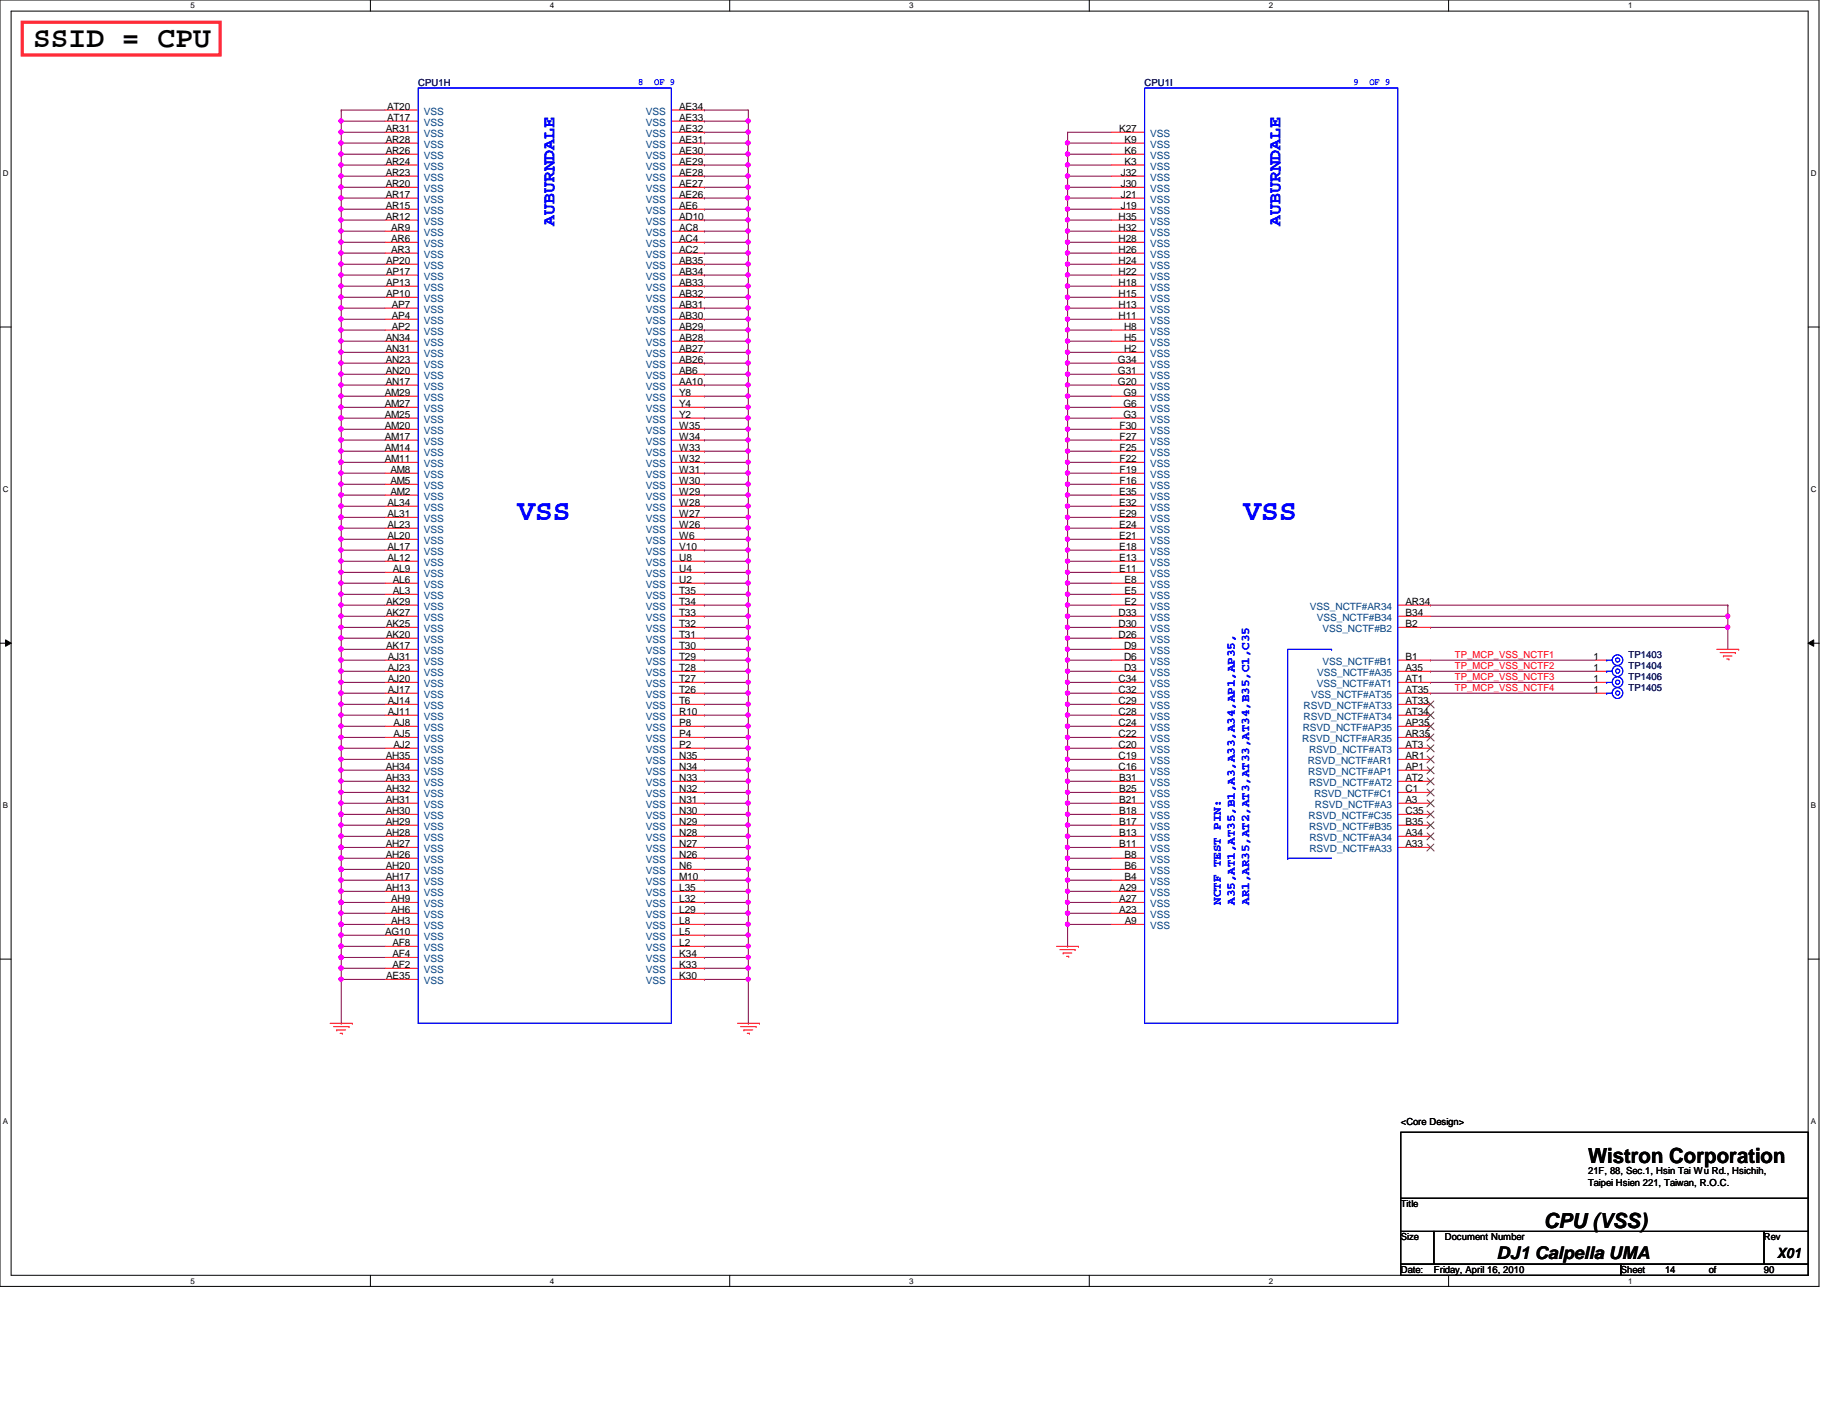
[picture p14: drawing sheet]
<svg xmlns="http://www.w3.org/2000/svg" width="279mm" height="216mm" viewBox="0 0 279 216" stroke-linecap="round" stroke-linejoin="round" font-family="sans-serif">
<defs><g id="words">
<text font-size="4.5" x="5" y="7.2">SSID = CPU</text>
<g font-size="4.5" fill="#00f">
<text x="78.8" y="79.2">VSS</text>
<text x="189.4" y="79.2">VSS</text>
</g>
<g font-size="3.2">
<text x="241.9" y="177.2">Wistron Corporation</text>
<text x="235.2" y="187.1">CPU (VSS)</text>
</g>
<g font-size="2.7" fill="#00f">
<text x="84.5" y="34.4" transform="rotate(-90 84.5 34.4)">AUBURNDALE</text>
<text x="195.1" y="34.4" transform="rotate(-90 195.1 34.4)">AUBURNDALE</text>
</g>
<text font-size="2.7" x="228" y="191.9">DJ1 Calpella UMA</text>
<text font-size="2.2" x="270.8" y="191.6">X01</text>
<g font-size="1.8" fill="#00f">
<text x="186" y="137.8" transform="rotate(-90 186 137.8)">NCTF TEST PIN:</text>
<text x="188.1" y="137.8" transform="rotate(-90 188.1 137.8)">A35,AT1,AT35,B1,A3,A33,A34,AP1,AP35,</text>
<text x="190.3" y="137.8" transform="rotate(-90 190.3 137.8)">AR1,AR35,AT2,AT3,AT33,AT34,B35,C1,C35</text>
</g>
<g font-size="1.5">
<text x="59" y="16.7">AT20</text>
<text x="103.5" y="16.7">AE34</text>
<text x="58.8" y="20.1">AR31</text>
<text x="58.8" y="21.8">AR28</text>
<text x="58.8" y="23.5">AR26</text>
<text x="59" y="18.4">AT17</text>
<text x="103.5" y="18.4">AE33</text>
<text x="103.5" y="20.1">AE32</text>
<text x="103.5" y="21.8">AE31</text>
<text x="103.5" y="23.5">AE30</text>
<text x="170.5" y="20.1">K27</text>
<text x="171.3" y="21.8">K9</text>
<text x="171.3" y="23.5">K6</text>
<text x="58.8" y="25.1">AR24</text>
<text x="58.8" y="26.8">AR23</text>
<text x="58.8" y="28.5">AR20</text>
<text x="103.5" y="25.1">AE29</text>
<text x="103.5" y="26.8">AE28</text>
<text x="103.5" y="28.5">AE27</text>
<text x="170.7" y="26.8">J32</text>
<text x="170.7" y="28.5">J30</text>
<text x="171.3" y="25.1">K3</text>
<text x="58.8" y="30.1">AR17</text>
<text x="58.8" y="31.8">AR15</text>
<text x="58.8" y="33.5">AR12</text>
<text x="59.6" y="35.2">AR9</text>
<text x="103.5" y="30.1">AE26</text>
<text x="103.5" y="31.8">AE6</text>
<text x="103.5" y="33.5">AD10</text>
<text x="103.5" y="35.2">AC8</text>
<text x="170.4" y="33.5">H35</text>
<text x="170.4" y="35.2">H32</text>
<text x="170.7" y="30.1">J21</text>
<text x="170.7" y="31.8">J19</text>
<text x="58.8" y="40.2">AP20</text>
<text x="58.8" y="41.9">AP17</text>
<text x="59.6" y="36.9">AR6</text>
<text x="59.6" y="38.5">AR3</text>
<text x="103.5" y="36.9">AC4</text>
<text x="103.5" y="38.5">AC2</text>
<text x="103.5" y="40.2">AB35</text>
<text x="103.5" y="41.9">AB34</text>
<text x="170.4" y="36.9">H28</text>
<text x="170.4" y="38.5">H26</text>
<text x="170.4" y="40.2">H24</text>
<text x="170.4" y="41.9">H22</text>
<text x="58.8" y="43.6">AP13</text>
<text x="58.8" y="45.3">AP10</text>
<text x="59.7" y="46.9">AP7</text>
<text x="103.5" y="43.6">AB33</text>
<text x="103.5" y="45.3">AB32</text>
<text x="103.5" y="46.9">AB31</text>
<text x="170.4" y="43.6">H18</text>
<text x="170.4" y="45.3">H15</text>
<text x="170.4" y="46.9">H13</text>
<text x="58.8" y="51.9">AN34</text>
<text x="58.8" y="53.6">AN31</text>
<text x="59.7" y="48.6">AP4</text>
<text x="59.7" y="50.2">AP2</text>
<text x="103.5" y="48.6">AB30</text>
<text x="103.5" y="50.2">AB29</text>
<text x="103.5" y="51.9">AB28</text>
<text x="103.5" y="53.6">AB27</text>
<text x="170.4" y="48.6">H11</text>
<text x="171.2" y="50.2">H8</text>
<text x="171.2" y="51.9">H5</text>
<text x="171.2" y="53.6">H2</text>
<text x="58.8" y="55.3">AN23</text>
<text x="58.8" y="57">AN20</text>
<text x="58.8" y="58.6">AN17</text>
<text x="103.5" y="55.3">AB26</text>
<text x="103.5" y="57">AB6</text>
<text x="103.5" y="58.6">AA10</text>
<text x="170.3" y="55.3">G34</text>
<text x="170.3" y="57">G31</text>
<text x="170.3" y="58.6">G20</text>
<text x="58.6" y="60.3">AM29</text>
<text x="58.6" y="62">AM27</text>
<text x="58.6" y="63.7">AM25</text>
<text x="58.6" y="65.4">AM20</text>
<text x="103.5" y="60.3">Y8</text>
<text x="103.5" y="62">Y4</text>
<text x="103.5" y="63.7">Y2</text>
<text x="103.5" y="65.4">W35</text>
<text x="170.6" y="65.4">F30</text>
<text x="171.2" y="60.3">G9</text>
<text x="171.2" y="62">G6</text>
<text x="171.2" y="63.7">G3</text>
<text x="58.6" y="67">AM17</text>
<text x="58.6" y="68.7">AM14</text>
<text x="58.6" y="70.4">AM11</text>
<text x="103.5" y="67">W34</text>
<text x="103.5" y="68.7">W33</text>
<text x="103.5" y="70.4">W32</text>
<text x="170.6" y="67">F27</text>
<text x="170.6" y="68.7">F25</text>
<text x="170.6" y="70.4">F22</text>
<text x="59" y="77.1">AL34</text>
<text x="59.5" y="72.1">AM8</text>
<text x="59.5" y="73.7">AM5</text>
<text x="59.5" y="75.4">AM2</text>
<text x="103.5" y="72.1">W31</text>
<text x="103.5" y="73.7">W30</text>
<text x="103.5" y="75.4">W29</text>
<text x="103.5" y="77.1">W28</text>
<text x="170.5" y="75.4">E35</text>
<text x="170.5" y="77.1">E32</text>
<text x="170.6" y="72.1">F19</text>
<text x="170.6" y="73.7">F16</text>
<text x="59" y="78.8">AL31</text>
<text x="59" y="80.4">AL23</text>
<text x="59" y="82.1">AL20</text>
<text x="59" y="83.8">AL17</text>
<text x="103.5" y="78.8">W27</text>
<text x="103.5" y="80.4">W26</text>
<text x="103.5" y="82.1">W6</text>
<text x="103.5" y="83.8">V10</text>
<text x="170.5" y="78.8">E29</text>
<text x="170.5" y="80.4">E24</text>
<text x="170.5" y="82.1">E21</text>
<text x="170.5" y="83.8">E18</text>
<text x="59" y="85.5">AL12</text>
<text x="59.9" y="87.2">AL9</text>
<text x="59.9" y="88.8">AL6</text>
<text x="103.5" y="85.5">U8</text>
<text x="103.5" y="87.2">U4</text>
<text x="103.5" y="88.8">U2</text>
<text x="170.5" y="85.5">E13</text>
<text x="170.5" y="87.2">E11</text>
<text x="171.3" y="88.8">E8</text>
<text x="58.8" y="92.2">AK29</text>
<text x="58.8" y="93.9">AK27</text>
<text x="58.8" y="95.5">AK25</text>
<text x="59.9" y="90.5">AL3</text>
<text x="103.5" y="90.5">T35</text>
<text x="103.5" y="92.2">T34</text>
<text x="103.5" y="93.9">T33</text>
<text x="103.5" y="95.5">T32</text>
<text x="170.4" y="93.9">D33</text>
<text x="170.4" y="95.5">D30</text>
<text x="171.3" y="90.5">E5</text>
<text x="171.3" y="92.2">E2</text>
<text x="214.1" y="92.2">AR34</text>
<text x="214.1" y="93.9">B34</text>
<text x="214.1" y="95.5">B2</text>
<text x="58.8" y="97.2">AK20</text>
<text x="58.8" y="98.9">AK17</text>
<text x="59.1" y="100.5">AJ31</text>
<text x="103.5" y="97.2">T31</text>
<text x="103.5" y="98.9">T30</text>
<text x="103.5" y="100.5">T29</text>
<text x="170.4" y="97.2">D26</text>
<text x="171.2" y="98.9">D9</text>
<text x="171.2" y="100.5">D6</text>
<text x="214.1" y="100.5">B1</text>
<text x="242.7" y="100.5">1</text>
<text x="59.1" y="102.2">AJ23</text>
<text x="59.1" y="103.9">AJ20</text>
<text x="59.1" y="105.6">AJ17</text>
<text x="59.1" y="107.3">AJ14</text>
<text x="103.5" y="102.2">T28</text>
<text x="103.5" y="103.9">T27</text>
<text x="103.5" y="105.6">T26</text>
<text x="103.5" y="107.3">T6</text>
<text x="170.4" y="103.9">C34</text>
<text x="170.4" y="105.6">C32</text>
<text x="170.4" y="107.3">C29</text>
<text x="171.2" y="102.2">D3</text>
<text x="214.1" y="105.6">AT35</text>
<text x="214.1" y="103.9">AT1</text>
<text x="214.1" y="102.2">A35</text>
<text x="214.1" y="107.3">AT33</text>
<text x="242.7" y="105.6">1</text>
<text x="242.7" y="103.9">1</text>
<text x="242.7" y="102.2">1</text>
<text x="59.1" y="108.9">AJ11</text>
<text x="59.9" y="110.6">AJ8</text>
<text x="59.9" y="112.3">AJ5</text>
<text x="59.9" y="114">AJ2</text>
<text x="103.5" y="108.9">R10</text>
<text x="103.5" y="110.6">P8</text>
<text x="103.5" y="112.3">P4</text>
<text x="103.5" y="114">P2</text>
<text x="170.4" y="108.9">C28</text>
<text x="170.4" y="110.6">C24</text>
<text x="170.4" y="112.3">C22</text>
<text x="170.4" y="114">C20</text>
<text x="214.1" y="108.9">AT34</text>
<text x="214.1" y="110.6">AP35</text>
<text x="214.1" y="112.3">AR35</text>
<text x="214.1" y="114">AT3</text>
<text x="58.8" y="115.7">AH35</text>
<text x="58.8" y="117.3">AH34</text>
<text x="58.8" y="119">AH33</text>
<text x="103.5" y="115.7">N35</text>
<text x="103.5" y="117.3">N34</text>
<text x="103.5" y="119">N33</text>
<text x="170.4" y="115.7">C19</text>
<text x="170.4" y="117.3">C16</text>
<text x="170.5" y="119">B31</text>
<text x="214.1" y="115.7">AR1</text>
<text x="214.1" y="117.3">AP1</text>
<text x="214.1" y="119">AT2</text>
<text x="58.8" y="120.7">AH32</text>
<text x="58.8" y="122.3">AH31</text>
<text x="58.8" y="124">AH30</text>
<text x="58.8" y="125.7">AH29</text>
<text x="103.5" y="120.7">N32</text>
<text x="103.5" y="122.3">N31</text>
<text x="103.5" y="124">N30</text>
<text x="103.5" y="125.7">N29</text>
<text x="170.5" y="120.7">B25</text>
<text x="170.5" y="122.3">B21</text>
<text x="170.5" y="124">B18</text>
<text x="170.5" y="125.7">B17</text>
<text x="214.1" y="120.7">C1</text>
<text x="214.1" y="122.3">A3</text>
<text x="214.1" y="124">C35</text>
<text x="214.1" y="125.7">B35</text>
<text x="58.8" y="127.4">AH28</text>
<text x="58.8" y="129.1">AH27</text>
<text x="58.8" y="130.7">AH26</text>
<text x="103.5" y="127.4">N28</text>
<text x="103.5" y="129.1">N27</text>
<text x="103.5" y="130.7">N26</text>
<text x="170.5" y="127.4">B13</text>
<text x="170.5" y="129.1">B11</text>
<text x="171.3" y="130.7">B8</text>
<text x="214.1" y="127.4">A34</text>
<text x="214.1" y="129.1">A33</text>
<text x="58.8" y="132.4">AH20</text>
<text x="58.8" y="134.1">AH17</text>
<text x="58.8" y="135.8">AH13</text>
<text x="59.6" y="137.5">AH9</text>
<text x="103.5" y="132.4">N6</text>
<text x="103.5" y="134.1">M10</text>
<text x="103.5" y="135.8">L35</text>
<text x="103.5" y="137.5">L32</text>
<text x="170.5" y="135.8">A29</text>
<text x="170.5" y="137.5">A27</text>
<text x="171.3" y="132.4">B6</text>
<text x="171.3" y="134.1">B4</text>
<text x="58.7" y="142.5">AG10</text>
<text x="59.6" y="139.1">AH6</text>
<text x="59.6" y="140.8">AH3</text>
<text x="103.5" y="139.1">L29</text>
<text x="103.5" y="140.8">L8</text>
<text x="103.5" y="142.5">L5</text>
<text x="170.5" y="139.1">A23</text>
<text x="171.4" y="140.8">A9</text>
<text x="58.8" y="149.2">AE35</text>
<text x="59.8" y="144.1">AF8</text>
<text x="59.8" y="145.8">AF4</text>
<text x="59.8" y="147.5">AF2</text>
<text x="103.5" y="144.1">L2</text>
<text x="103.5" y="145.8">K34</text>
<text x="103.5" y="147.5">K33</text>
<text x="103.5" y="149.2">K30</text>
<text x="213.4" y="171.4">&lt;Core Design&gt;</text>
<text x="241.9" y="178.9">21F, 88, Sec.1, Hsin Tai Wu Rd., Hsichih,</text>
<text x="213.4" y="183.9">Title</text>
<text x="241.9" y="180.6">Taipei Hsien 221, Taiwan, R.O.C.</text>
<text x="213.4" y="189">Size</text>
<text x="220.1" y="189">Document Number</text>
<text x="268.7" y="189">Rev</text>
<text x="213.4" y="194">Date:</text>
<text x="218.4" y="194">Friday, April 16, 2010</text>
<text x="246.9" y="194">Sheet</text>
<text x="253.7" y="194">14</text>
<text x="260.3" y="194">of</text>
<text x="268.7" y="194">90</text>
</g>
<g font-size="1.5" fill="#000080">
<text x="63.7" y="13.1">CPU1H</text>
<text x="174.4" y="13.1">CPU1I</text>
<text x="248.1" y="100.3">TP1403</text>
<text x="248.1" y="101.9">TP1404</text>
<text x="248.1" y="105.3">TP1405</text>
<text x="248.1" y="103.6">TP1406</text>
</g>
<g font-size="1.5" fill="#004080">
<text x="64.6" y="17.5">VSS</text>
<text x="98.4" y="17.5">VSS</text>
<text x="64.6" y="19.2">VSS</text>
<text x="64.6" y="20.9">VSS</text>
<text x="64.6" y="22.5">VSS</text>
<text x="98.4" y="19.2">VSS</text>
<text x="98.4" y="20.9">VSS</text>
<text x="98.4" y="22.5">VSS</text>
<text x="175.2" y="20.9">VSS</text>
<text x="175.2" y="22.5">VSS</text>
<text x="64.6" y="24.2">VSS</text>
<text x="64.6" y="25.9">VSS</text>
<text x="64.6" y="27.6">VSS</text>
<text x="64.6" y="29.3">VSS</text>
<text x="98.4" y="24.2">VSS</text>
<text x="98.4" y="25.9">VSS</text>
<text x="98.4" y="27.6">VSS</text>
<text x="98.4" y="29.3">VSS</text>
<text x="175.2" y="24.2">VSS</text>
<text x="175.2" y="25.9">VSS</text>
<text x="175.2" y="27.6">VSS</text>
<text x="175.2" y="29.3">VSS</text>
<text x="64.6" y="30.9">VSS</text>
<text x="64.6" y="32.6">VSS</text>
<text x="64.6" y="34.2">VSS</text>
<text x="64.6" y="35.9">VSS</text>
<text x="98.4" y="30.9">VSS</text>
<text x="98.4" y="32.6">VSS</text>
<text x="98.4" y="34.2">VSS</text>
<text x="98.4" y="35.9">VSS</text>
<text x="175.2" y="30.9">VSS</text>
<text x="175.2" y="32.6">VSS</text>
<text x="175.2" y="34.2">VSS</text>
<text x="175.2" y="35.9">VSS</text>
<text x="64.6" y="37.6">VSS</text>
<text x="64.6" y="39.3">VSS</text>
<text x="64.6" y="41">VSS</text>
<text x="98.4" y="37.6">VSS</text>
<text x="98.4" y="39.3">VSS</text>
<text x="98.4" y="41">VSS</text>
<text x="175.2" y="37.6">VSS</text>
<text x="175.2" y="39.3">VSS</text>
<text x="175.2" y="41">VSS</text>
<text x="64.6" y="42.6">VSS</text>
<text x="64.6" y="44.3">VSS</text>
<text x="64.6" y="46">VSS</text>
<text x="64.6" y="47.7">VSS</text>
<text x="98.4" y="42.6">VSS</text>
<text x="98.4" y="44.3">VSS</text>
<text x="98.4" y="46">VSS</text>
<text x="98.4" y="47.7">VSS</text>
<text x="175.2" y="42.6">VSS</text>
<text x="175.2" y="44.3">VSS</text>
<text x="175.2" y="46">VSS</text>
<text x="175.2" y="47.7">VSS</text>
<text x="64.6" y="49.4">VSS</text>
<text x="64.6" y="51">VSS</text>
<text x="64.6" y="52.7">VSS</text>
<text x="98.4" y="49.4">VSS</text>
<text x="98.4" y="51">VSS</text>
<text x="98.4" y="52.7">VSS</text>
<text x="175.2" y="49.4">VSS</text>
<text x="175.2" y="51">VSS</text>
<text x="175.2" y="52.7">VSS</text>
<text x="64.6" y="54.4">VSS</text>
<text x="64.6" y="56">VSS</text>
<text x="64.6" y="57.7">VSS</text>
<text x="64.6" y="59.4">VSS</text>
<text x="98.4" y="54.4">VSS</text>
<text x="98.4" y="56">VSS</text>
<text x="98.4" y="57.7">VSS</text>
<text x="98.4" y="59.4">VSS</text>
<text x="175.2" y="54.4">VSS</text>
<text x="175.2" y="56">VSS</text>
<text x="175.2" y="57.7">VSS</text>
<text x="175.2" y="59.4">VSS</text>
<text x="64.6" y="61.1">VSS</text>
<text x="64.6" y="62.8">VSS</text>
<text x="64.6" y="64.4">VSS</text>
<text x="98.4" y="61.1">VSS</text>
<text x="98.4" y="62.8">VSS</text>
<text x="98.4" y="64.4">VSS</text>
<text x="175.2" y="61.1">VSS</text>
<text x="175.2" y="62.8">VSS</text>
<text x="175.2" y="64.4">VSS</text>
<text x="64.6" y="66.1">VSS</text>
<text x="64.6" y="67.8">VSS</text>
<text x="64.6" y="69.5">VSS</text>
<text x="64.6" y="71.2">VSS</text>
<text x="98.4" y="66.1">VSS</text>
<text x="98.4" y="67.8">VSS</text>
<text x="98.4" y="69.5">VSS</text>
<text x="98.4" y="71.2">VSS</text>
<text x="175.2" y="66.1">VSS</text>
<text x="175.2" y="67.8">VSS</text>
<text x="175.2" y="69.5">VSS</text>
<text x="175.2" y="71.2">VSS</text>
<text x="64.6" y="72.8">VSS</text>
<text x="64.6" y="74.5">VSS</text>
<text x="64.6" y="76.2">VSS</text>
<text x="64.6" y="77.9">VSS</text>
<text x="98.4" y="72.8">VSS</text>
<text x="98.4" y="74.5">VSS</text>
<text x="98.4" y="76.2">VSS</text>
<text x="98.4" y="77.9">VSS</text>
<text x="175.2" y="72.8">VSS</text>
<text x="175.2" y="74.5">VSS</text>
<text x="175.2" y="76.2">VSS</text>
<text x="175.2" y="77.9">VSS</text>
<text x="64.6" y="79.5">VSS</text>
<text x="64.6" y="81.2">VSS</text>
<text x="64.6" y="82.9">VSS</text>
<text x="98.4" y="79.5">VSS</text>
<text x="98.4" y="81.2">VSS</text>
<text x="98.4" y="82.9">VSS</text>
<text x="175.2" y="79.5">VSS</text>
<text x="175.2" y="81.2">VSS</text>
<text x="175.2" y="82.9">VSS</text>
<text x="64.6" y="84.5">VSS</text>
<text x="64.6" y="86.2">VSS</text>
<text x="64.6" y="87.9">VSS</text>
<text x="64.6" y="89.6">VSS</text>
<text x="98.4" y="84.5">VSS</text>
<text x="98.4" y="86.2">VSS</text>
<text x="98.4" y="87.9">VSS</text>
<text x="98.4" y="89.6">VSS</text>
<text x="175.2" y="84.5">VSS</text>
<text x="175.2" y="86.2">VSS</text>
<text x="175.2" y="87.9">VSS</text>
<text x="175.2" y="89.6">VSS</text>
<text x="64.6" y="91.3">VSS</text>
<text x="64.6" y="92.9">VSS</text>
<text x="64.6" y="94.6">VSS</text>
<text x="98.4" y="91.3">VSS</text>
<text x="98.4" y="92.9">VSS</text>
<text x="98.4" y="94.6">VSS</text>
<text x="175.2" y="91.3">VSS</text>
<text x="175.2" y="92.9">VSS</text>
<text x="175.2" y="94.6">VSS</text>
<text x="199.6" y="92.9">VSS_NCTF#AR34</text>
<text x="200.6" y="94.6">VSS_NCTF#B34</text>
<text x="64.6" y="96.3">VSS</text>
<text x="64.6" y="98">VSS</text>
<text x="64.6" y="99.7">VSS</text>
<text x="64.6" y="101.3">VSS</text>
<text x="98.4" y="96.3">VSS</text>
<text x="98.4" y="98">VSS</text>
<text x="98.4" y="99.7">VSS</text>
<text x="98.4" y="101.3">VSS</text>
<text x="175.2" y="96.3">VSS</text>
<text x="175.2" y="98">VSS</text>
<text x="175.2" y="99.7">VSS</text>
<text x="175.2" y="101.3">VSS</text>
<text x="201.5" y="96.3">VSS_NCTF#B2</text>
<text x="201.5" y="101.3">VSS_NCTF#B1</text>
<text x="64.6" y="103">VSS</text>
<text x="64.6" y="104.7">VSS</text>
<text x="64.6" y="106.3">VSS</text>
<text x="98.4" y="103">VSS</text>
<text x="98.4" y="104.7">VSS</text>
<text x="98.4" y="106.3">VSS</text>
<text x="175.2" y="103">VSS</text>
<text x="175.2" y="104.7">VSS</text>
<text x="175.2" y="106.3">VSS</text>
<text x="199.8" y="106.3">VSS_NCTF#AT35</text>
<text x="200.6" y="104.7">VSS_NCTF#AT1</text>
<text x="200.7" y="103">VSS_NCTF#A35</text>
<text x="64.6" y="108">VSS</text>
<text x="64.6" y="109.7">VSS</text>
<text x="64.6" y="111.4">VSS</text>
<text x="64.6" y="113.1">VSS</text>
<text x="98.4" y="108">VSS</text>
<text x="98.4" y="109.7">VSS</text>
<text x="98.4" y="111.4">VSS</text>
<text x="98.4" y="113.1">VSS</text>
<text x="175.2" y="108">VSS</text>
<text x="175.2" y="109.7">VSS</text>
<text x="175.2" y="111.4">VSS</text>
<text x="175.2" y="113.1">VSS</text>
<text x="198.4" y="113.1">RSVD_NCTF#AR35</text>
<text x="198.5" y="111.4">RSVD_NCTF#AP35</text>
<text x="198.6" y="108">RSVD_NCTF#AT33</text>
<text x="198.6" y="109.7">RSVD_NCTF#AT34</text>
<text x="64.6" y="114.7">VSS</text>
<text x="64.6" y="116.4">VSS</text>
<text x="64.6" y="118.1">VSS</text>
<text x="64.6" y="119.8">VSS</text>
<text x="98.4" y="114.7">VSS</text>
<text x="98.4" y="116.4">VSS</text>
<text x="98.4" y="118.1">VSS</text>
<text x="98.4" y="119.8">VSS</text>
<text x="175.2" y="114.7">VSS</text>
<text x="175.2" y="116.4">VSS</text>
<text x="175.2" y="118.1">VSS</text>
<text x="175.2" y="119.8">VSS</text>
<text x="199.2" y="116.4">RSVD_NCTF#AR1</text>
<text x="199.3" y="118.1">RSVD_NCTF#AP1</text>
<text x="199.4" y="114.7">RSVD_NCTF#AT3</text>
<text x="199.4" y="119.8">RSVD_NCTF#AT2</text>
<text x="64.6" y="121.5">VSS</text>
<text x="64.6" y="123.1">VSS</text>
<text x="64.6" y="124.8">VSS</text>
<text x="98.4" y="121.5">VSS</text>
<text x="98.4" y="123.1">VSS</text>
<text x="98.4" y="124.8">VSS</text>
<text x="175.2" y="121.5">VSS</text>
<text x="175.2" y="123.1">VSS</text>
<text x="175.2" y="124.8">VSS</text>
<text x="199.3" y="124.8">RSVD_NCTF#C35</text>
<text x="200.2" y="121.5">RSVD_NCTF#C1</text>
<text x="200.3" y="123.1">RSVD_NCTF#A3</text>
<text x="64.6" y="126.4">VSS</text>
<text x="64.6" y="128.1">VSS</text>
<text x="64.6" y="129.8">VSS</text>
<text x="64.6" y="131.5">VSS</text>
<text x="98.4" y="126.4">VSS</text>
<text x="98.4" y="128.1">VSS</text>
<text x="98.4" y="129.8">VSS</text>
<text x="98.4" y="131.5">VSS</text>
<text x="175.2" y="126.4">VSS</text>
<text x="175.2" y="128.1">VSS</text>
<text x="175.2" y="129.8">VSS</text>
<text x="175.2" y="131.5">VSS</text>
<text x="199.4" y="126.4">RSVD_NCTF#B35</text>
<text x="199.5" y="128.1">RSVD_NCTF#A34</text>
<text x="199.5" y="129.8">RSVD_NCTF#A33</text>
<text x="64.6" y="133.2">VSS</text>
<text x="64.6" y="134.8">VSS</text>
<text x="64.6" y="136.5">VSS</text>
<text x="98.4" y="133.2">VSS</text>
<text x="98.4" y="134.8">VSS</text>
<text x="98.4" y="136.5">VSS</text>
<text x="175.2" y="133.2">VSS</text>
<text x="175.2" y="134.8">VSS</text>
<text x="175.2" y="136.5">VSS</text>
<text x="64.6" y="138.2">VSS</text>
<text x="64.6" y="139.9">VSS</text>
<text x="64.6" y="141.6">VSS</text>
<text x="64.6" y="143.2">VSS</text>
<text x="98.4" y="138.2">VSS</text>
<text x="98.4" y="139.9">VSS</text>
<text x="98.4" y="141.6">VSS</text>
<text x="98.4" y="143.2">VSS</text>
<text x="175.2" y="138.2">VSS</text>
<text x="175.2" y="139.9">VSS</text>
<text x="175.2" y="141.6">VSS</text>
<text x="64.6" y="144.9">VSS</text>
<text x="64.6" y="146.6">VSS</text>
<text x="64.6" y="148.3">VSS</text>
<text x="64.6" y="149.9">VSS</text>
<text x="98.4" y="144.9">VSS</text>
<text x="98.4" y="146.6">VSS</text>
<text x="98.4" y="148.3">VSS</text>
<text x="98.4" y="149.9">VSS</text>
</g>
<g font-size="1.5" fill="#00f">
<text x="97.2" y="13">8</text>
<text x="99.7" y="13">OF 9</text>
<text x="206.2" y="13">9</text>
<text x="208.6" y="13">OF 9</text>
</g>
<g font-size="1.5" fill="#f00">
<text x="221.7" y="100.2">TP_MCP_VSS_NCTF1</text>
<text x="221.7" y="101.9">TP_MCP_VSS_NCTF2</text>
<text x="221.7" y="105.3">TP_MCP_VSS_NCTF4</text>
<text x="221.7" y="103.6">TP_MCP_VSS_NCTF3</text>
</g>
<g font-size="1.2">
<text x="29" y="1.3">5</text>
<text x="83.8" y="1.3">4</text>
<text x="138.5" y="1.3">3</text>
<text x="193.3" y="1.3">2</text>
<text x="248" y="1.3">1</text>
<text x=".4" y="26.8">D</text>
<text x="275.9" y="26.8">D</text>
<text x=".4" y="75">C</text>
<text x="275.9" y="75">C</text>
<text x=".4" y="123.1">B</text>
<text x="275.9" y="123.1">B</text>
<text x=".4" y="171.3">A</text>
<text x="275.9" y="171.3">A</text>
<text x="29" y="195.6">5</text>
<text x="83.8" y="195.6">4</text>
<text x="138.5" y="195.6">3</text>
<text x="193.3" y="195.6">2</text>
<text x="248" y="195.6">1</text>
</g>
</g></defs>
<path d="M0 0h277.1v196h-277.1zM1.7 1.7h273.8v192.6h-273.8z" fill="none" stroke="#000" stroke-width=".15"/>
<g fill="#fff">
<path d="M29 .2h.7v1.3h-.7z"/>
<path d="M29 194.5h.7v1.3h-.7z"/>
</g>
<path d="M56.4 0v1.7M56.4 194.3v1.7" fill="none" stroke="#000" stroke-width=".15"/>
<g fill="#fff">
<path d="M83.8 .2h.6v1.3h-.6z"/>
<path d="M83.8 194.5h.6v1.3h-.6z"/>
</g>
<path d="M111.2 0v1.7M111.2 194.3v1.7" fill="none" stroke="#000" stroke-width=".15"/>
<g fill="#fff">
<path d="M138.5 .2h.6v1.3h-.6z"/>
<path d="M138.5 194.5h.6v1.3h-.6z"/>
</g>
<path d="M165.9 0v1.7M165.9 194.3v1.7" fill="none" stroke="#000" stroke-width=".15"/>
<g fill="#fff">
<path d="M193.3 .2h.6v1.3h-.6z"/>
<path d="M193.3 194.5h.6v1.3h-.6z"/>
</g>
<path d="M220.7 0v1.7M220.7 194.3v1.7" fill="none" stroke="#000" stroke-width=".15"/>
<g fill="#fff">
<path d="M248 .2h.7v1.3h-.7z"/>
<path d="M248 194.5h.7v1.3h-.7z"/>
<path d="M.4 25.7h.9v1.4h-.9z"/>
<path d="M275.9 25.7h.8v1.4h-.8z"/>
<path d="M.4 73.9h.9v1.3h-.9z"/>
<path d="M275.9 73.9h.8v1.3h-.8z"/>
</g>
<path d="M0 49.8h1.7M275.5 49.8h1.7" fill="none" stroke="#000" stroke-width=".15"/>
<g fill="#fff">
<path d="M.4 122h.8v1.4h-.8z"/>
<path d="M275.9 122h.7v1.4h-.7z"/>
</g>
<path d="M0 98h1.7M.8 97.5l.9 .5-.9 .5zM275.5 98l.8-.5v1zM275.5 98h1.7" fill="none" stroke="#000" stroke-width=".15"/>
<path d="M.8 97.5l.9 .5-.9 .5zM275.5 98l.8-.5v1z" fill="#000"/>
<g fill="#fff">
<path d="M.4 170.2h.8v1.3h-.8z"/>
<path d="M275.9 170.2h.7v1.3h-.7z"/>
</g>
<path d="M0 146.1h1.7M275.5 146.1h1.7" fill="none" stroke="#000" stroke-width=".15"/>
<path d="M52 16.8h.1M52 18.5h.1M52 16.8h6.7M52 16.8v1.7" fill="none" stroke="#800040" stroke-width=".15"/>
<circle cx="52" cy="18.4" r=".32" fill="#f0f"/>
<circle cx="52" cy="18.4" r=".32" fill="none" stroke="#f0f" stroke-width=".15"/>
<path d="M52 18.5h.1M52 18.5h6.7M52 18.5v1.7M52 20.2h.1" fill="none" stroke="#800040" stroke-width=".15"/>
<circle cx="52" cy="20.1" r=".32" fill="#f0f"/>
<circle cx="52" cy="20.1" r=".32" fill="none" stroke="#f0f" stroke-width=".15"/>
<path d="M52 20.2h.1M52 21.8h.1M52 20.2h6.7M52 20.2v1.6" fill="none" stroke="#800040" stroke-width=".15"/>
<circle cx="52" cy="21.8" r=".32" fill="#f0f"/>
<circle cx="52" cy="21.8" r=".32" fill="none" stroke="#f0f" stroke-width=".15"/>
<path d="M52 21.8h.1M52 23.5h.1M52 21.8h6.7M52 21.8v1.7" fill="none" stroke="#800040" stroke-width=".15"/>
<circle cx="52" cy="23.5" r=".32" fill="#f0f"/>
<circle cx="52" cy="23.5" r=".32" fill="none" stroke="#f0f" stroke-width=".15"/>
<path d="M52 23.5h.1M52 25.1h.1M52 23.5h6.7M52 23.5v1.6" fill="none" stroke="#800040" stroke-width=".15"/>
<circle cx="52" cy="25.1" r=".32" fill="#f0f"/>
<circle cx="52" cy="25.1" r=".32" fill="none" stroke="#f0f" stroke-width=".15"/>
<path d="M52 25.1h.1M52 26.8h.1M52 25.1h6.7M52 25.1v1.7" fill="none" stroke="#800040" stroke-width=".15"/>
<circle cx="52" cy="26.8" r=".32" fill="#f0f"/>
<circle cx="52" cy="26.8" r=".32" fill="none" stroke="#f0f" stroke-width=".15"/>
<path d="M52 26.8h.1M52 28.5h.1M52 35.2h.1M52 26.8h6.7M52 26.8v1.7M52 35.2h6.7" fill="none" stroke="#800040" stroke-width=".15"/>
<circle cx="52" cy="35.2" r=".32" fill="#f0f"/>
<circle cx="52" cy="35.2" r=".32" fill="none" stroke="#f0f" stroke-width=".15"/>
<path d="M52 36.9h.1M52 28.5h.1M52 36.9h6.7M52 28.5h6.7" fill="none" stroke="#800040" stroke-width=".15"/>
<circle cx="52" cy="28.5" r=".32" fill="#f0f"/>
<circle cx="52" cy="28.5" r=".32" fill="none" stroke="#f0f" stroke-width=".15"/>
<path d="M52 38.6h.1M52 30.2h.1M52 38.6h6.7M52 30.2h6.7" fill="none" stroke="#800040" stroke-width=".15"/>
<circle cx="52" cy="30.2" r=".32" fill="#f0f"/>
<circle cx="52" cy="30.2" r=".32" fill="none" stroke="#f0f" stroke-width=".15"/>
<path d="M52 31.9h.1M52 31.9h6.7" fill="none" stroke="#800040" stroke-width=".15"/>
<circle cx="52" cy="31.9" r=".32" fill="#f0f"/>
<circle cx="52" cy="31.9" r=".32" fill="none" stroke="#f0f" stroke-width=".15"/>
<path d="M52 33.5h.1M52 35.2h.1M52 33.5h6.7M52 31.9v3.3" fill="none" stroke="#800040" stroke-width=".15"/>
<circle cx="52" cy="33.5" r=".32" fill="#f0f"/>
<circle cx="52" cy="33.5" r=".32" fill="none" stroke="#f0f" stroke-width=".15"/>
<path d="M52 38.6h.1M52 36.9v1.7" fill="none" stroke="#800040" stroke-width=".15"/>
<circle cx="52" cy="38.5" r=".32" fill="#f0f"/>
<circle cx="52" cy="38.5" r=".32" fill="none" stroke="#f0f" stroke-width=".15"/>
<path d="M52 30.2h.1M52 31.9h.1M52 36.9h.1M52 28.5v3.4M52 35.2v1.7M52 38.6v1.7M52 40.3h.1" fill="none" stroke="#800040" stroke-width=".15"/>
<circle cx="52" cy="36.9" r=".32" fill="#f0f"/>
<circle cx="52" cy="36.9" r=".32" fill="none" stroke="#f0f" stroke-width=".15"/>
<path d="M52 46.9h.1M52 48.6h.1M52 40.3h.1M52 46.9h6.7M52 48.6h6.7M52 40.3h6.7" fill="none" stroke="#800040" stroke-width=".15"/>
<circle cx="52" cy="40.2" r=".32" fill="#f0f"/>
<circle cx="52" cy="40.2" r=".32" fill="none" stroke="#f0f" stroke-width=".15"/>
<path d="M52 50.3h.1M52 41.9h.1M52 50.3h6.7M52 41.9h6.7" fill="none" stroke="#800040" stroke-width=".15"/>
<circle cx="52" cy="41.9" r=".32" fill="#f0f"/>
<circle cx="52" cy="41.9" r=".32" fill="none" stroke="#f0f" stroke-width=".15"/>
<path d="M52 43.6h.1M52 43.6h6.7" fill="none" stroke="#800040" stroke-width=".15"/>
<circle cx="52" cy="43.6" r=".32" fill="#f0f"/>
<circle cx="52" cy="43.6" r=".32" fill="none" stroke="#f0f" stroke-width=".15"/>
<path d="M52 45.3h.1M52 46.9h.1M52 45.3h6.7M52 45.3v1.6" fill="none" stroke="#800040" stroke-width=".15"/>
<circle cx="52" cy="46.9" r=".32" fill="#f0f"/>
<circle cx="52" cy="46.9" r=".32" fill="none" stroke="#f0f" stroke-width=".15"/>
<path d="M52 41.9h.1M52 48.6h.1M52 40.3v1.6M52 46.9v1.7" fill="none" stroke="#800040" stroke-width=".15"/>
<circle cx="52" cy="48.6" r=".32" fill="#f0f"/>
<circle cx="52" cy="48.6" r=".32" fill="none" stroke="#f0f" stroke-width=".15"/>
<path d="M52 45.3h.1M52 43.6v1.7" fill="none" stroke="#800040" stroke-width=".15"/>
<circle cx="52" cy="45.3" r=".32" fill="#f0f"/>
<circle cx="52" cy="45.3" r=".32" fill="none" stroke="#f0f" stroke-width=".15"/>
<path d="M52 50.3h.1M52 48.6v1.7" fill="none" stroke="#800040" stroke-width=".15"/>
<circle cx="52" cy="50.3" r=".32" fill="#f0f"/>
<circle cx="52" cy="50.3" r=".32" fill="none" stroke="#f0f" stroke-width=".15"/>
<path d="M52 43.6h.1M52 52h.1M52 41.9v1.7M52 50.3v1.7" fill="none" stroke="#800040" stroke-width=".15"/>
<circle cx="52" cy="52" r=".32" fill="#f0f"/>
<circle cx="52" cy="52" r=".32" fill="none" stroke="#f0f" stroke-width=".15"/>
<path d="M52 58.7h.1M52 58.7h6.7M52 60.4h.1M52 60.4h6.7" fill="none" stroke="#800040" stroke-width=".15"/>
<circle cx="52" cy="60.3" r=".32" fill="#f0f"/>
<circle cx="52" cy="60.3" r=".32" fill="none" stroke="#f0f" stroke-width=".15"/>
<path d="M52 52h.1M52 52h6.7M52 62.1h.1M52 70.4h.1M52 62.1h6.7M52 70.4h6.7" fill="none" stroke="#800040" stroke-width=".15"/>
<circle cx="52" cy="70.4" r=".32" fill="#f0f"/>
<circle cx="52" cy="70.4" r=".32" fill="none" stroke="#f0f" stroke-width=".15"/>
<path d="M52 72.1h.1M52 63.7h.1M52 72.1h6.7M52 63.7h6.7" fill="none" stroke="#800040" stroke-width=".15"/>
<circle cx="52" cy="63.7" r=".32" fill="#f0f"/>
<circle cx="52" cy="63.7" r=".32" fill="none" stroke="#f0f" stroke-width=".15"/>
<path d="M52 73.8h.1M52 65.4h.1M52 73.8h6.7M52 65.4h6.7" fill="none" stroke="#800040" stroke-width=".15"/>
<circle cx="52" cy="65.4" r=".32" fill="#f0f"/>
<circle cx="52" cy="65.4" r=".32" fill="none" stroke="#f0f" stroke-width=".15"/>
<path d="M52 67.1h.1M52 67.1h6.7" fill="none" stroke="#800040" stroke-width=".15"/>
<circle cx="52" cy="67" r=".32" fill="#f0f"/>
<circle cx="52" cy="67" r=".32" fill="none" stroke="#f0f" stroke-width=".15"/>
<path d="M52 53.7h.1M52 53.7h6.7M52 68.7h.1M52 68.7h6.7" fill="none" stroke="#800040" stroke-width=".15"/>
<circle cx="52" cy="53.7" r=".32" fill="#f0f"/>
<circle cx="52" cy="53.7" r=".32" fill="none" stroke="#f0f" stroke-width=".15"/>
<path d="M52 82.2h.1M52 82.2h6.7" fill="none" stroke="#800040" stroke-width=".15"/>
<circle cx="52" cy="82.1" r=".32" fill="#f0f"/>
<circle cx="52" cy="82.1" r=".32" fill="none" stroke="#f0f" stroke-width=".15"/>
<path d="M52 75.4h.1M52 75.4h6.7M52 83.8h.1M52 83.8h6.7" fill="none" stroke="#800040" stroke-width=".15"/>
<circle cx="52" cy="75.4" r=".32" fill="#f0f"/>
<circle cx="52" cy="75.4" r=".32" fill="none" stroke="#f0f" stroke-width=".15"/>
<path d="M52 77.1h.1M52 77.1h6.7M52 85.5h.1M52 85.5h6.7" fill="none" stroke="#800040" stroke-width=".15"/>
<circle cx="52" cy="77.1" r=".32" fill="#f0f"/>
<circle cx="52" cy="77.1" r=".32" fill="none" stroke="#f0f" stroke-width=".15"/>
<path d="M52 78.8h.1M52 78.8h6.7" fill="none" stroke="#800040" stroke-width=".15"/>
<circle cx="52" cy="78.8" r=".32" fill="#f0f"/>
<circle cx="52" cy="78.8" r=".32" fill="none" stroke="#f0f" stroke-width=".15"/>
<path d="M52 55.3h.1M52 55.3h6.7M52 80.5h.1M52 80.5h6.7" fill="none" stroke="#800040" stroke-width=".15"/>
<circle cx="52" cy="55.3" r=".32" fill="#f0f"/>
<circle cx="52" cy="55.3" r=".32" fill="none" stroke="#f0f" stroke-width=".15"/>
<path d="M52 57h.1M52 57h6.7M52 73.8h.1M52 72.1v1.7" fill="none" stroke="#800040" stroke-width=".15"/>
<circle cx="52" cy="73.8" r=".32" fill="#f0f"/>
<circle cx="52" cy="73.8" r=".32" fill="none" stroke="#f0f" stroke-width=".15"/>
<path d="M52 58.7h.1M52 57v3.4M52 60.4h.1" fill="none" stroke="#800040" stroke-width=".15"/>
<circle cx="52" cy="58.6" r=".32" fill="#f0f"/>
<circle cx="52" cy="58.6" r=".32" fill="none" stroke="#f0f" stroke-width=".15"/>
<path d="M52 63.7h.1M52 62.1v1.6" fill="none" stroke="#800040" stroke-width=".15"/>
<circle cx="52" cy="63.7" r=".32" fill="#f0f"/>
<circle cx="52" cy="63.7" r=".32" fill="none" stroke="#f0f" stroke-width=".15"/>
<path d="M52 85.5h.1M52 83.8v1.7" fill="none" stroke="#800040" stroke-width=".15"/>
<circle cx="52" cy="85.5" r=".32" fill="#f0f"/>
<circle cx="52" cy="85.5" r=".32" fill="none" stroke="#f0f" stroke-width=".15"/>
<path d="M52 75.4h.1M52 73.8v1.6" fill="none" stroke="#800040" stroke-width=".15"/>
<circle cx="52" cy="75.4" r=".32" fill="#f0f"/>
<circle cx="52" cy="75.4" r=".32" fill="none" stroke="#f0f" stroke-width=".15"/>
<path d="M52 53.7h.1M52 52v1.7M52 62.1h.1M52 60.4v1.7" fill="none" stroke="#800040" stroke-width=".15"/>
<circle cx="52" cy="62" r=".32" fill="#f0f"/>
<circle cx="52" cy="62" r=".32" fill="none" stroke="#f0f" stroke-width=".15"/>
<path d="M52 55.3h.1M52 53.7v1.6M52 70.4h.1M52 68.7v1.7M52 87.2h.1M52 85.5v1.7" fill="none" stroke="#800040" stroke-width=".15"/>
<circle cx="52" cy="70.4" r=".32" fill="#f0f"/>
<circle cx="52" cy="70.4" r=".32" fill="none" stroke="#f0f" stroke-width=".15"/>
<path d="M52 57h.1M52 55.3v1.7" fill="none" stroke="#800040" stroke-width=".15"/>
<circle cx="52" cy="57" r=".32" fill="#f0f"/>
<circle cx="52" cy="57" r=".32" fill="none" stroke="#f0f" stroke-width=".15"/>
<path d="M52 82.2h.1M52 83.8h.1M52 80.5v3.3" fill="none" stroke="#800040" stroke-width=".15"/>
<circle cx="52" cy="83.8" r=".32" fill="#f0f"/>
<circle cx="52" cy="83.8" r=".32" fill="none" stroke="#f0f" stroke-width=".15"/>
<path d="M52 72.1h.1M52 70.4v1.7" fill="none" stroke="#800040" stroke-width=".15"/>
<circle cx="52" cy="72.1" r=".32" fill="#f0f"/>
<circle cx="52" cy="72.1" r=".32" fill="none" stroke="#f0f" stroke-width=".15"/>
<path d="M52 67.1h.1M52 65.4v1.7" fill="none" stroke="#800040" stroke-width=".15"/>
<circle cx="52" cy="67" r=".32" fill="#f0f"/>
<circle cx="52" cy="67" r=".32" fill="none" stroke="#f0f" stroke-width=".15"/>
<path d="M52 68.7h.1M52 67.1v1.6" fill="none" stroke="#800040" stroke-width=".15"/>
<circle cx="52" cy="68.7" r=".32" fill="#f0f"/>
<circle cx="52" cy="68.7" r=".32" fill="none" stroke="#f0f" stroke-width=".15"/>
<path d="M52 65.4h.1M52 63.7v1.7" fill="none" stroke="#800040" stroke-width=".15"/>
<circle cx="52" cy="65.4" r=".32" fill="#f0f"/>
<circle cx="52" cy="65.4" r=".32" fill="none" stroke="#f0f" stroke-width=".15"/>
<path d="M52 78.8h.1M52 77.1v1.7" fill="none" stroke="#800040" stroke-width=".15"/>
<circle cx="52" cy="78.8" r=".32" fill="#f0f"/>
<circle cx="52" cy="78.8" r=".32" fill="none" stroke="#f0f" stroke-width=".15"/>
<path d="M52 78.8v1.7M52 80.5h.1" fill="none" stroke="#800040" stroke-width=".15"/>
<circle cx="52" cy="80.4" r=".32" fill="#f0f"/>
<circle cx="52" cy="80.4" r=".32" fill="none" stroke="#f0f" stroke-width=".15"/>
<path d="M52 77.1h.1M52 75.4v1.7" fill="none" stroke="#800040" stroke-width=".15"/>
<circle cx="52" cy="77.1" r=".32" fill="#f0f"/>
<circle cx="52" cy="77.1" r=".32" fill="none" stroke="#f0f" stroke-width=".15"/>
<path d="M52 93.9h.1M52 93.9h6.7" fill="none" stroke="#800040" stroke-width=".15"/>
<circle cx="52" cy="93.9" r=".32" fill="#f0f"/>
<circle cx="52" cy="93.9" r=".32" fill="none" stroke="#f0f" stroke-width=".15"/>
<path d="M52 95.6h.1M52 87.2h.1M52 95.6h6.7M52 87.2h6.7" fill="none" stroke="#800040" stroke-width=".15"/>
<circle cx="52" cy="87.2" r=".32" fill="#f0f"/>
<circle cx="52" cy="87.2" r=".32" fill="none" stroke="#f0f" stroke-width=".15"/>
<path d="M52 97.2h.1M52 97.2h6.7M52 105.6h.1M52 105.6h6.7" fill="none" stroke="#800040" stroke-width=".15"/>
<circle cx="52" cy="105.6" r=".32" fill="#f0f"/>
<circle cx="52" cy="105.6" r=".32" fill="none" stroke="#f0f" stroke-width=".15"/>
<path d="M52 98.9h.1M52 98.9h6.7M52 107.3h.1M52 107.3h6.7" fill="none" stroke="#800040" stroke-width=".15"/>
<circle cx="52" cy="98.9" r=".32" fill="#f0f"/>
<circle cx="52" cy="98.9" r=".32" fill="none" stroke="#f0f" stroke-width=".15"/>
<path d="M52 109h.1M52 109h6.7" fill="none" stroke="#800040" stroke-width=".15"/>
<circle cx="52" cy="108.9" r=".32" fill="#f0f"/>
<circle cx="52" cy="108.9" r=".32" fill="none" stroke="#f0f" stroke-width=".15"/>
<path d="M52 100.6h.1M52 100.6h6.7" fill="none" stroke="#800040" stroke-width=".15"/>
<circle cx="52" cy="100.6" r=".32" fill="#f0f"/>
<circle cx="52" cy="100.6" r=".32" fill="none" stroke="#f0f" stroke-width=".15"/>
<path d="M52 102.3h.1M52 102.3h6.7" fill="none" stroke="#800040" stroke-width=".15"/>
<circle cx="52" cy="102.3" r=".32" fill="#f0f"/>
<circle cx="52" cy="102.3" r=".32" fill="none" stroke="#f0f" stroke-width=".15"/>
<path d="M52 88.9h.1M52 88.9h6.7M52 104h.1M52 104h6.7" fill="none" stroke="#800040" stroke-width=".15"/>
<circle cx="52" cy="88.8" r=".32" fill="#f0f"/>
<circle cx="52" cy="88.8" r=".32" fill="none" stroke="#f0f" stroke-width=".15"/>
<path d="M52 117.3h.1M52 117.3h6.7" fill="none" stroke="#800040" stroke-width=".15"/>
<circle cx="52" cy="117.3" r=".32" fill="#f0f"/>
<circle cx="52" cy="117.3" r=".32" fill="none" stroke="#f0f" stroke-width=".15"/>
<path d="M52 119h.1M52 119h6.7" fill="none" stroke="#800040" stroke-width=".15"/>
<circle cx="52" cy="119" r=".32" fill="#f0f"/>
<circle cx="52" cy="119" r=".32" fill="none" stroke="#f0f" stroke-width=".15"/>
<path d="M52 110.7h.1M52 110.7h6.7" fill="none" stroke="#800040" stroke-width=".15"/>
<circle cx="52" cy="110.6" r=".32" fill="#f0f"/>
<circle cx="52" cy="110.6" r=".32" fill="none" stroke="#f0f" stroke-width=".15"/>
<path d="M52 112.4h.1M52 112.4h6.7M52 120.7h.1M52 120.7h6.7" fill="none" stroke="#800040" stroke-width=".15"/>
<circle cx="52" cy="112.3" r=".32" fill="#f0f"/>
<circle cx="52" cy="112.3" r=".32" fill="none" stroke="#f0f" stroke-width=".15"/>
<path d="M52 114h.1M52 114h6.7" fill="none" stroke="#800040" stroke-width=".15"/>
<circle cx="52" cy="114" r=".32" fill="#f0f"/>
<circle cx="52" cy="114" r=".32" fill="none" stroke="#f0f" stroke-width=".15"/>
<path d="M52 115.7h.1M52 115.7h6.7" fill="none" stroke="#800040" stroke-width=".15"/>
<circle cx="52" cy="115.7" r=".32" fill="#f0f"/>
<circle cx="52" cy="115.7" r=".32" fill="none" stroke="#f0f" stroke-width=".15"/>
<path d="M52 90.6h.1M52 92.2h.1M52 93.9h.1M52 90.6h6.7M52 92.2h6.7M52 92.2v1.7M52 122.4h.1M52 120.7v1.7" fill="none" stroke="#800040" stroke-width=".15"/>
<circle cx="52" cy="122.4" r=".32" fill="#f0f"/>
<circle cx="52" cy="122.4" r=".32" fill="none" stroke="#f0f" stroke-width=".15"/>
<path d="M52 97.2h.1M52 95.6v1.6M52 109h.1M52 107.3v1.7" fill="none" stroke="#800040" stroke-width=".15"/>
<circle cx="52" cy="97.2" r=".32" fill="#f0f"/>
<circle cx="52" cy="97.2" r=".32" fill="none" stroke="#f0f" stroke-width=".15"/>
<path d="M52 119h.1M52 105.6h.1M52 104v1.6M52 117.3v1.7" fill="none" stroke="#800040" stroke-width=".15"/>
<circle cx="52" cy="105.6" r=".32" fill="#f0f"/>
<circle cx="52" cy="105.6" r=".32" fill="none" stroke="#f0f" stroke-width=".15"/>
<path d="M52 117.3h.1M52 110.7h.1M52 109v1.7M52 115.7v1.6M52 119v1.7M52 120.7h.1" fill="none" stroke="#800040" stroke-width=".15"/>
<circle cx="52" cy="120.7" r=".32" fill="#f0f"/>
<circle cx="52" cy="120.7" r=".32" fill="none" stroke="#f0f" stroke-width=".15"/>
<path d="M52 88.9h.1M52 92.2h.1M52 87.2v1.7M52 90.6v1.6" fill="none" stroke="#800040" stroke-width=".15"/>
<circle cx="52" cy="92.2" r=".32" fill="#f0f"/>
<circle cx="52" cy="92.2" r=".32" fill="none" stroke="#f0f" stroke-width=".15"/>
<path d="M52 98.9h.1M52 97.2v1.7" fill="none" stroke="#800040" stroke-width=".15"/>
<circle cx="52" cy="98.9" r=".32" fill="#f0f"/>
<circle cx="52" cy="98.9" r=".32" fill="none" stroke="#f0f" stroke-width=".15"/>
<path d="M52 90.6h.1M52 88.9v1.7" fill="none" stroke="#800040" stroke-width=".15"/>
<circle cx="52" cy="90.5" r=".32" fill="#f0f"/>
<circle cx="52" cy="90.5" r=".32" fill="none" stroke="#f0f" stroke-width=".15"/>
<path d="M52 95.6h.1M52 93.9v1.7" fill="none" stroke="#800040" stroke-width=".15"/>
<circle cx="52" cy="95.6" r=".32" fill="#f0f"/>
<circle cx="52" cy="95.6" r=".32" fill="none" stroke="#f0f" stroke-width=".15"/>
<path d="M52 107.3h.1M52 105.6v1.7" fill="none" stroke="#800040" stroke-width=".15"/>
<circle cx="52" cy="107.3" r=".32" fill="#f0f"/>
<circle cx="52" cy="107.3" r=".32" fill="none" stroke="#f0f" stroke-width=".15"/>
<path d="M52 98.9v1.7M52 100.6h.1" fill="none" stroke="#800040" stroke-width=".15"/>
<circle cx="52" cy="100.6" r=".32" fill="#f0f"/>
<circle cx="52" cy="100.6" r=".32" fill="none" stroke="#f0f" stroke-width=".15"/>
<path d="M52 102.3h.1M52 100.6v1.7" fill="none" stroke="#800040" stroke-width=".15"/>
<circle cx="52" cy="102.3" r=".32" fill="#f0f"/>
<circle cx="52" cy="102.3" r=".32" fill="none" stroke="#f0f" stroke-width=".15"/>
<path d="M52 104h.1M52 102.3v1.7" fill="none" stroke="#800040" stroke-width=".15"/>
<circle cx="52" cy="103.9" r=".32" fill="#f0f"/>
<circle cx="52" cy="103.9" r=".32" fill="none" stroke="#f0f" stroke-width=".15"/>
<path d="M52 112.4h.1M52 115.7h.1M52 114h.1M52 110.7v5M52 124.1h.1M52 124.1h6.7" fill="none" stroke="#800040" stroke-width=".15"/>
<circle cx="52" cy="124.1" r=".32" fill="#f0f"/>
<circle cx="52" cy="124.1" r=".32" fill="none" stroke="#f0f" stroke-width=".15"/>
<path d="M52 125.7h.1M52 127.4h.1M52 125.7h6.7M52 127.4h6.7" fill="none" stroke="#800040" stroke-width=".15"/>
<circle cx="52" cy="127.4" r=".32" fill="#f0f"/>
<circle cx="52" cy="127.4" r=".32" fill="none" stroke="#f0f" stroke-width=".15"/>
<path d="M52 122.4h.1M52 135.8h.1M52 122.4h6.7M52 135.8h6.7" fill="none" stroke="#800040" stroke-width=".15"/>
<circle cx="52" cy="135.8" r=".32" fill="#f0f"/>
<circle cx="52" cy="135.8" r=".32" fill="none" stroke="#f0f" stroke-width=".15"/>
<path d="M52 137.5h.1M52 137.5h6.7" fill="none" stroke="#800040" stroke-width=".15"/>
<circle cx="52" cy="137.5" r=".32" fill="#f0f"/>
<circle cx="52" cy="137.5" r=".32" fill="none" stroke="#f0f" stroke-width=".15"/>
<path d="M52 129.1h.1M52 129.1h6.7" fill="none" stroke="#800040" stroke-width=".15"/>
<circle cx="52" cy="129.1" r=".32" fill="#f0f"/>
<circle cx="52" cy="129.1" r=".32" fill="none" stroke="#f0f" stroke-width=".15"/>
<path d="M52 139.1h.1M52 130.8h.1M52 139.1h6.7M52 130.8h6.7" fill="none" stroke="#800040" stroke-width=".15"/>
<circle cx="52" cy="130.7" r=".32" fill="#f0f"/>
<circle cx="52" cy="130.7" r=".32" fill="none" stroke="#f0f" stroke-width=".15"/>
<path d="M52 132.5h.1M52 132.5h6.7" fill="none" stroke="#800040" stroke-width=".15"/>
<circle cx="52" cy="132.4" r=".32" fill="#f0f"/>
<circle cx="52" cy="132.4" r=".32" fill="none" stroke="#f0f" stroke-width=".15"/>
<path d="M52 134.1h.1M52 134.1h6.7" fill="none" stroke="#800040" stroke-width=".15"/>
<circle cx="52" cy="134.1" r=".32" fill="#f0f"/>
<circle cx="52" cy="134.1" r=".32" fill="none" stroke="#f0f" stroke-width=".15"/>
<path d="M52 124.1h.1M52 122.4v1.7" fill="none" stroke="#800040" stroke-width=".15"/>
<circle cx="52" cy="124.1" r=".32" fill="#f0f"/>
<circle cx="52" cy="124.1" r=".32" fill="none" stroke="#f0f" stroke-width=".15"/>
<path d="M52 127.4h.1M52 125.7v1.7" fill="none" stroke="#800040" stroke-width=".15"/>
<circle cx="52" cy="127.4" r=".32" fill="#f0f"/>
<circle cx="52" cy="127.4" r=".32" fill="none" stroke="#f0f" stroke-width=".15"/>
<path d="M52 139.1v1.7M52 140.8h.1" fill="none" stroke="#800040" stroke-width=".15"/>
<circle cx="52" cy="140.8" r=".32" fill="#f0f"/>
<circle cx="52" cy="140.8" r=".32" fill="none" stroke="#f0f" stroke-width=".15"/>
<path d="M52 125.7h.1M52 124.1v1.6" fill="none" stroke="#800040" stroke-width=".15"/>
<circle cx="52" cy="125.7" r=".32" fill="#f0f"/>
<circle cx="52" cy="125.7" r=".32" fill="none" stroke="#f0f" stroke-width=".15"/>
<path d="M52 135.8h.1M52 134.1v1.7" fill="none" stroke="#800040" stroke-width=".15"/>
<circle cx="52" cy="135.8" r=".32" fill="#f0f"/>
<circle cx="52" cy="135.8" r=".32" fill="none" stroke="#f0f" stroke-width=".15"/>
<path d="M52 137.5h.1M52 135.8v1.7" fill="none" stroke="#800040" stroke-width=".15"/>
<circle cx="52" cy="137.5" r=".32" fill="#f0f"/>
<circle cx="52" cy="137.5" r=".32" fill="none" stroke="#f0f" stroke-width=".15"/>
<path d="M52 139.1h.1M52 137.5v1.6" fill="none" stroke="#800040" stroke-width=".15"/>
<circle cx="52" cy="139.1" r=".32" fill="#f0f"/>
<circle cx="52" cy="139.1" r=".32" fill="none" stroke="#f0f" stroke-width=".15"/>
<path d="M52 130.8h.1M52 129.1v1.7" fill="none" stroke="#800040" stroke-width=".15"/>
<circle cx="52" cy="130.7" r=".32" fill="#f0f"/>
<circle cx="52" cy="130.7" r=".32" fill="none" stroke="#f0f" stroke-width=".15"/>
<path d="M52 134.1h.1M52 132.5v1.6" fill="none" stroke="#800040" stroke-width=".15"/>
<circle cx="52" cy="134.1" r=".32" fill="#f0f"/>
<circle cx="52" cy="134.1" r=".32" fill="none" stroke="#f0f" stroke-width=".15"/>
<path d="M52 132.5h.1M52 130.8v1.7" fill="none" stroke="#800040" stroke-width=".15"/>
<circle cx="52" cy="132.4" r=".32" fill="#f0f"/>
<circle cx="52" cy="132.4" r=".32" fill="none" stroke="#f0f" stroke-width=".15"/>
<path d="M52 129.1h.1M52 127.4v1.7" fill="none" stroke="#800040" stroke-width=".15"/>
<circle cx="52" cy="129.1" r=".32" fill="#f0f"/>
<circle cx="52" cy="129.1" r=".32" fill="none" stroke="#f0f" stroke-width=".15"/>
<path d="M52 145.9h.1M52 145.9h6.7" fill="none" stroke="#800040" stroke-width=".15"/>
<circle cx="52" cy="145.9" r=".32" fill="#f0f"/>
<circle cx="52" cy="145.9" r=".32" fill="none" stroke="#f0f" stroke-width=".15"/>
<path d="M52 147.5h.1M52 147.5h6.7" fill="none" stroke="#800040" stroke-width=".15"/>
<circle cx="52" cy="147.5" r=".32" fill="#f0f"/>
<circle cx="52" cy="147.5" r=".32" fill="none" stroke="#f0f" stroke-width=".15"/>
<path d="M52 149.2h.1M52 140.8h.1M52 149.2h6.7M52 140.8h6.7" fill="none" stroke="#800040" stroke-width=".15"/>
<circle cx="52" cy="140.8" r=".32" fill="#f0f"/>
<circle cx="52" cy="140.8" r=".32" fill="none" stroke="#f0f" stroke-width=".15"/>
<path d="M52 142.5h.1M52 142.5h6.7" fill="none" stroke="#800040" stroke-width=".15"/>
<circle cx="52" cy="142.5" r=".32" fill="#f0f"/>
<circle cx="52" cy="142.5" r=".32" fill="none" stroke="#f0f" stroke-width=".15"/>
<path d="M52 144.2h.1M52 144.2h6.7" fill="none" stroke="#800040" stroke-width=".15"/>
<circle cx="52" cy="144.2" r=".32" fill="#f0f"/>
<circle cx="52" cy="144.2" r=".32" fill="none" stroke="#f0f" stroke-width=".15"/>
<path d="M52 155.9h.1M52 144.2h.1M52 142.5v1.7M52 149.2v6.7" fill="none" stroke="#800040" stroke-width=".15"/>
<circle cx="52" cy="144.2" r=".32" fill="#f0f"/>
<circle cx="52" cy="144.2" r=".32" fill="none" stroke="#f0f" stroke-width=".15"/>
<path d="M52 147.5h.1M52 145.9v1.6" fill="none" stroke="#800040" stroke-width=".15"/>
<circle cx="52" cy="147.5" r=".32" fill="#f0f"/>
<circle cx="52" cy="147.5" r=".32" fill="none" stroke="#f0f" stroke-width=".15"/>
<path d="M52 149.2h.1M52 147.5v1.7" fill="none" stroke="#800040" stroke-width=".15"/>
<circle cx="52" cy="149.2" r=".32" fill="#f0f"/>
<circle cx="52" cy="149.2" r=".32" fill="none" stroke="#f0f" stroke-width=".15"/>
<path d="M52 145.9h.1M52 144.2v1.7" fill="none" stroke="#800040" stroke-width=".15"/>
<circle cx="52" cy="145.9" r=".32" fill="#f0f"/>
<circle cx="52" cy="145.9" r=".32" fill="none" stroke="#f0f" stroke-width=".15"/>
<path d="M52 142.5h.1M52 140.8v1.7" fill="none" stroke="#800040" stroke-width=".15"/>
<circle cx="52" cy="142.5" r=".32" fill="#f0f"/>
<circle cx="52" cy="142.5" r=".32" fill="none" stroke="#f0f" stroke-width=".15"/>
<path d="M107.3 93.9h.1M107.3 93.9h6.7" fill="none" stroke="#800040" stroke-width=".15"/>
<circle cx="114" cy="93.9" r=".32" fill="#f0f"/>
<circle cx="114" cy="93.9" r=".32" fill="none" stroke="#f0f" stroke-width=".15"/>
<g fill="none" stroke="#800040" stroke-width=".15">
<path d="M107.3 23.5h.1M107.3 23.5h6.7M107.3 95.6h.1M107.3 87.2h.1M107.3 97.2h.1M107.3 98.9h.1M107.3 88.9h.1M107.3 95.6h6.7M107.3 87.2h6.7M107.3 97.2h6.7M107.3 98.9h6.7M107.3 88.9h6.7"/>
<path d="M107.3 105.6h.1M107.3 107.3h.1M107.3 109h.1M107.3 100.6h.1M107.3 102.3h.1M107.3 104h.1M107.3 117.3h.1M107.3 119h.1M107.3 110.7h.1M107.3 112.4h.1M107.3 114h.1M107.3 115.7h.1"/>
<path d="M107.3 105.6h6.7M107.3 107.3h6.7M107.3 109h6.7M107.3 100.6h6.7M107.3 102.3h6.7M107.3 104h6.7M107.3 117.3h6.7M107.3 119h6.7M107.3 110.7h6.7M107.3 112.4h6.7M107.3 114h6.7M107.3 115.7h6.7"/>
<path d="M107.3 120.7h.1M107.3 120.7h6.7"/>
</g>
<circle cx="114" cy="115.7" r=".32" fill="#f0f"/>
<circle cx="114" cy="115.7" r=".32" fill="none" stroke="#f0f" stroke-width=".15"/>
<path d="M107.3 25.1h.1M107.3 25.1h6.7M107.3 90.6h.1M107.3 92.2h.1M107.3 90.6h6.7M107.3 92.2h6.7M107.3 124.1h.1M107.3 125.7h.1M107.3 124.1h6.7M107.3 125.7h6.7" fill="none" stroke="#800040" stroke-width=".15"/>
<circle cx="114" cy="125.7" r=".32" fill="#f0f"/>
<circle cx="114" cy="125.7" r=".32" fill="none" stroke="#f0f" stroke-width=".15"/>
<path d="M107.3 127.4h.1M107.3 122.4h.1M107.3 135.8h.1M107.3 137.5h.1M107.3 129.1h.1M107.3 127.4h6.7M107.3 122.4h6.7M107.3 135.8h6.7M107.3 137.5h6.7M107.3 129.1h6.7" fill="none" stroke="#800040" stroke-width=".15"/>
<circle cx="114" cy="129.1" r=".32" fill="#f0f"/>
<circle cx="114" cy="129.1" r=".32" fill="none" stroke="#f0f" stroke-width=".15"/>
<g fill="none" stroke="#800040" stroke-width=".15">
<path d="M107.3 16.8h.1M107.3 16.8h6.7M107.3 26.8h.1M107.3 26.8h6.7M107.3 139.1h.1M107.3 130.8h.1M107.3 132.5h.1M107.3 134.1h.1M107.3 139.1h6.7M107.3 130.8h6.7M107.3 132.5h6.7M107.3 134.1h6.7"/>
<path d="M107.3 145.9h.1M107.3 147.5h.1M107.3 149.2h.1M107.3 140.8h.1M107.3 142.5h.1M107.3 145.9h6.7M107.3 147.5h6.7M107.3 149.2h6.7M107.3 140.8h6.7M107.3 142.5h6.7"/>
</g>
<circle cx="114" cy="142.5" r=".32" fill="#f0f"/>
<circle cx="114" cy="142.5" r=".32" fill="none" stroke="#f0f" stroke-width=".15"/>
<path d="M107.3 35.2h.1M107.3 35.2h6.7M107.3 144.2h.1M107.3 144.2h6.7" fill="none" stroke="#800040" stroke-width=".15"/>
<circle cx="114" cy="35.2" r=".32" fill="#f0f"/>
<circle cx="114" cy="35.2" r=".32" fill="none" stroke="#f0f" stroke-width=".15"/>
<path d="M107.3 36.9h.1M107.3 28.5h.1M107.3 38.6h.1M107.3 30.2h.1M107.3 31.9h.1M107.3 33.5h.1M107.3 36.9h6.7M107.3 28.5h6.7M107.3 38.6h6.7M107.3 30.2h6.7M107.3 31.9h6.7M107.3 33.5h6.7" fill="none" stroke="#800040" stroke-width=".15"/>
<circle cx="114" cy="33.5" r=".32" fill="#f0f"/>
<circle cx="114" cy="33.5" r=".32" fill="none" stroke="#f0f" stroke-width=".15"/>
<g fill="none" stroke="#800040" stroke-width=".15">
<path d="M107.3 18.5h.1M107.3 18.5h6.7M107.3 20.2h.1M107.3 20.2h6.7M107.3 46.9h.1M107.3 48.6h.1M107.3 40.3h.1M107.3 50.3h.1M107.3 41.9h.1M107.3 43.6h.1M107.3 45.3h.1M107.3 58.7h.1"/>
<path d="M107.3 46.9h6.7M107.3 48.6h6.7M107.3 40.3h6.7M107.3 50.3h6.7M107.3 41.9h6.7M107.3 43.6h6.7M107.3 45.3h6.7M107.3 58.7h6.7M107.3 60.4h.1M107.3 60.4h6.7"/>
</g>
<circle cx="114" cy="60.3" r=".32" fill="#f0f"/>
<circle cx="114" cy="60.3" r=".32" fill="none" stroke="#f0f" stroke-width=".15"/>
<path d="M107.3 52h.1M107.3 52h6.7M107.3 62.1h.1M107.3 70.4h.1M107.3 62.1h6.7M107.3 70.4h6.7" fill="none" stroke="#800040" stroke-width=".15"/>
<circle cx="114" cy="70.4" r=".32" fill="#f0f"/>
<circle cx="114" cy="70.4" r=".32" fill="none" stroke="#f0f" stroke-width=".15"/>
<path d="M107.3 72.1h.1M107.3 63.7h.1M107.3 73.8h.1M107.3 65.4h.1M107.3 67.1h.1M107.3 68.7h.1M107.3 72.1h6.7M107.3 63.7h6.7M107.3 73.8h6.7M107.3 65.4h6.7M107.3 67.1h6.7M107.3 68.7h6.7" fill="none" stroke="#800040" stroke-width=".15"/>
<circle cx="114" cy="68.7" r=".32" fill="#f0f"/>
<circle cx="114" cy="68.7" r=".32" fill="none" stroke="#f0f" stroke-width=".15"/>
<path d="M107.3 53.7h.1M107.3 53.7h6.7M107.3 75.4h.1M107.3 77.1h.1M107.3 75.4h6.7M107.3 77.1h6.7M107.3 82.2h.1M107.3 83.8h.1M107.3 85.5h.1M107.3 82.2h6.7M107.3 83.8h6.7M107.3 85.5h6.7" fill="none" stroke="#800040" stroke-width=".15"/>
<circle cx="114" cy="77.1" r=".32" fill="#f0f"/>
<circle cx="114" cy="77.1" r=".32" fill="none" stroke="#f0f" stroke-width=".15"/>
<path d="M107.3 21.8h.1M107.3 21.8h6.7M107.3 55.3h.1M107.3 57h.1M107.3 55.3h6.7M107.3 57h6.7M107.3 78.8h.1M107.3 78.8h6.7M107.3 80.5h.1M107.3 80.5h6.7" fill="none" stroke="#800040" stroke-width=".15"/>
<circle cx="114" cy="21.8" r=".32" fill="#f0f"/>
<circle cx="114" cy="21.8" r=".32" fill="none" stroke="#f0f" stroke-width=".15"/>
<g fill="none" stroke="#800040" stroke-width=".15">
<path d="M162.6 97.2h.1M162.6 98.9h.1M162.6 90.6h.1M162.6 97.2h6.7M162.6 98.9h6.7M162.6 90.6h6.7M162.6 100.6h.1M162.6 109h.1M162.6 110.7h.1M162.6 102.3h.1M162.6 100.6h6.7M162.6 109h6.7"/>
<path d="M162.6 110.7h6.7M162.6 102.3h6.7"/>
</g>
<circle cx="162.6" cy="102.3" r=".32" fill="#f0f"/>
<circle cx="162.6" cy="102.3" r=".32" fill="none" stroke="#f0f" stroke-width=".15"/>
<g fill="none" stroke="#800040" stroke-width=".15">
<path d="M162.6 92.2h.1M162.6 92.2h6.7M162.6 112.4h.1M162.6 104h.1M162.6 105.6h.1M162.6 107.3h.1M162.6 114h.1M162.6 112.4h6.7M162.6 104h6.7M162.6 105.6h6.7M162.6 107.3h6.7M162.6 114h6.7"/>
<path d="M162.6 120.7h.1M162.6 122.4h.1M162.6 120.7h6.7M162.6 122.4h6.7"/>
</g>
<circle cx="162.6" cy="114" r=".32" fill="#f0f"/>
<circle cx="162.6" cy="114" r=".32" fill="none" stroke="#f0f" stroke-width=".15"/>
<path d="M162.6 26.8h.1M162.6 26.8h6.7M162.6 93.9h.1M162.6 93.9h6.7M162.6 115.7h.1M162.6 117.3h.1M162.6 119h.1M162.6 115.7h6.7M162.6 117.3h6.7M162.6 119h6.7M162.6 124.1h.1M162.6 124.1h6.7" fill="none" stroke="#800040" stroke-width=".15"/>
<circle cx="162.6" cy="93.9" r=".32" fill="#f0f"/>
<circle cx="162.6" cy="93.9" r=".32" fill="none" stroke="#f0f" stroke-width=".15"/>
<path d="M162.6 28.5h.1M162.6 28.5h6.7M162.6 95.6h.1M162.6 95.6h6.7" fill="none" stroke="#800040" stroke-width=".15"/>
<circle cx="162.6" cy="28.5" r=".32" fill="#f0f"/>
<circle cx="162.6" cy="28.5" r=".32" fill="none" stroke="#f0f" stroke-width=".15"/>
<path d="M162.6 127.4h.1M162.6 129.1h.1M162.6 130.8h.1M162.6 127.4h6.7M162.6 129.1h6.7M162.6 130.8h6.7" fill="none" stroke="#800040" stroke-width=".15"/>
<circle cx="162.6" cy="130.7" r=".32" fill="#f0f"/>
<circle cx="162.6" cy="130.7" r=".32" fill="none" stroke="#f0f" stroke-width=".15"/>
<path d="M162.6 125.7h.1M162.6 139.1h.1M162.6 132.5h.1M162.6 125.7h6.7M162.6 139.1h6.7M162.6 132.5h6.7M162.6 140.8h.1M162.6 140.8h6.7" fill="none" stroke="#800040" stroke-width=".15"/>
<circle cx="162.6" cy="132.4" r=".32" fill="#f0f"/>
<circle cx="162.6" cy="132.4" r=".32" fill="none" stroke="#f0f" stroke-width=".15"/>
<g fill="none" stroke="#800040" stroke-width=".15">
<path d="M162.6 20.2h.1M162.6 30.2h.1M162.6 38.6h.1M162.6 31.9h.1M162.6 33.5h.1M162.6 35.2h.1M162.6 36.9h.1M162.6 21.8h.1M162.6 20.2h6.7M162.6 30.2h6.7M162.6 38.6h6.7M162.6 31.9h6.7"/>
<path d="M162.6 33.5h6.7M162.6 35.2h6.7M162.6 36.9h6.7M162.6 21.8h6.7M162.6 40.3h.1M162.6 41.9h.1M162.6 50.3h.1M162.6 52h.1M162.6 43.6h.1M162.6 40.3h6.7M162.6 41.9h6.7M162.6 50.3h6.7"/>
<path d="M162.6 52h6.7M162.6 43.6h6.7M162.6 134.1h.1M162.6 135.8h.1M162.6 137.5h.1M162.6 134.1h6.7M162.6 135.8h6.7M162.6 137.5h6.7"/>
</g>
<circle cx="162.6" cy="43.6" r=".32" fill="#f0f"/>
<circle cx="162.6" cy="43.6" r=".32" fill="none" stroke="#f0f" stroke-width=".15"/>
<path d="M162.6 53.7h.1M162.6 45.3h.1M162.6 53.7h6.7M162.6 45.3h6.7" fill="none" stroke="#800040" stroke-width=".15"/>
<circle cx="162.6" cy="45.3" r=".32" fill="#f0f"/>
<circle cx="162.6" cy="45.3" r=".32" fill="none" stroke="#f0f" stroke-width=".15"/>
<g fill="none" stroke="#800040" stroke-width=".15">
<path d="M162.6 23.5h.1M162.6 23.5h6.7M162.6 46.9h.1M162.6 48.6h.1M162.6 55.3h.1M162.6 46.9h6.7M162.6 48.6h6.7M162.6 55.3h6.7M162.6 62.1h.1M162.6 63.7h.1M162.6 65.4h.1M162.6 73.8h.1"/>
<path d="M162.6 75.4h.1M162.6 67.1h.1M162.6 62.1h6.7M162.6 63.7h6.7M162.6 65.4h6.7M162.6 73.8h6.7M162.6 75.4h6.7M162.6 67.1h6.7"/>
</g>
<circle cx="162.6" cy="67" r=".32" fill="#f0f"/>
<circle cx="162.6" cy="67" r=".32" fill="none" stroke="#f0f" stroke-width=".15"/>
<path d="M162.6 77.1h.1M162.6 68.7h.1M162.6 77.1h6.7M162.6 68.7h6.7" fill="none" stroke="#800040" stroke-width=".15"/>
<circle cx="162.6" cy="68.7" r=".32" fill="#f0f"/>
<circle cx="162.6" cy="68.7" r=".32" fill="none" stroke="#f0f" stroke-width=".15"/>
<path d="M162.6 57h.1M162.6 57h6.7M162.6 70.4h.1M162.6 72.1h.1M162.6 70.4h6.7M162.6 72.1h6.7M162.6 85.5h.1M162.6 85.5h6.7" fill="none" stroke="#800040" stroke-width=".15"/>
<circle cx="162.6" cy="85.5" r=".32" fill="#f0f"/>
<circle cx="162.6" cy="85.5" r=".32" fill="none" stroke="#f0f" stroke-width=".15"/>
<path d="M162.6 78.8h.1M162.6 78.8h6.7M162.6 87.2h.1M162.6 87.2h6.7" fill="none" stroke="#800040" stroke-width=".15"/>
<circle cx="162.6" cy="78.8" r=".32" fill="#f0f"/>
<circle cx="162.6" cy="78.8" r=".32" fill="none" stroke="#f0f" stroke-width=".15"/>
<path d="M162.6 88.9h.1M162.6 80.5h.1M162.6 82.2h.1M162.6 88.9h6.7M162.6 80.5h6.7M162.6 82.2h6.7" fill="none" stroke="#800040" stroke-width=".15"/>
<circle cx="162.6" cy="82.1" r=".32" fill="#f0f"/>
<circle cx="162.6" cy="82.1" r=".32" fill="none" stroke="#f0f" stroke-width=".15"/>
<path d="M162.6 58.7h.1M162.6 58.7h6.7M162.6 83.8h.1M162.6 83.8h6.7" fill="none" stroke="#800040" stroke-width=".15"/>
<circle cx="162.6" cy="58.6" r=".32" fill="#f0f"/>
<circle cx="162.6" cy="58.6" r=".32" fill="none" stroke="#f0f" stroke-width=".15"/>
<path d="M114 18.5h.1M114 16.8v1.7M162.6 25.1h.1M162.6 25.1h6.7M162.6 60.4h.1M162.6 60.4h6.7" fill="none" stroke="#800040" stroke-width=".15"/>
<circle cx="114" cy="18.4" r=".32" fill="#f0f"/>
<circle cx="114" cy="18.4" r=".32" fill="none" stroke="#f0f" stroke-width=".15"/>
<path d="M114 87.2h.1M114 85.5v1.7M114 155.9h.1M114 149.2v6.7" fill="none" stroke="#800040" stroke-width=".15"/>
<circle cx="114" cy="87.2" r=".32" fill="#f0f"/>
<circle cx="114" cy="87.2" r=".32" fill="none" stroke="#f0f" stroke-width=".15"/>
<path d="M114 77.1h.1M114 73.8h.1M114 72.1v1.7M114 75.4v1.7" fill="none" stroke="#800040" stroke-width=".15"/>
<circle cx="114" cy="73.8" r=".32" fill="#f0f"/>
<circle cx="114" cy="73.8" r=".32" fill="none" stroke="#f0f" stroke-width=".15"/>
<path d="M114 46.9h.1M114 45.3v1.6" fill="none" stroke="#800040" stroke-width=".15"/>
<circle cx="114" cy="46.9" r=".32" fill="#f0f"/>
<circle cx="114" cy="46.9" r=".32" fill="none" stroke="#f0f" stroke-width=".15"/>
<path d="M114 30.2h.1M114 28.5v1.7" fill="none" stroke="#800040" stroke-width=".15"/>
<circle cx="114" cy="30.2" r=".32" fill="#f0f"/>
<circle cx="114" cy="30.2" r=".32" fill="none" stroke="#f0f" stroke-width=".15"/>
<path d="M114 135.8h.1M114 134.1v1.7M114 142.5h.1M114 140.8v1.7" fill="none" stroke="#800040" stroke-width=".15"/>
<circle cx="114" cy="135.8" r=".32" fill="#f0f"/>
<circle cx="114" cy="135.8" r=".32" fill="none" stroke="#f0f" stroke-width=".15"/>
<path d="M114 90.6h.1M114 88.9v1.7" fill="none" stroke="#800040" stroke-width=".15"/>
<circle cx="114" cy="90.5" r=".32" fill="#f0f"/>
<circle cx="114" cy="90.5" r=".32" fill="none" stroke="#f0f" stroke-width=".15"/>
<path d="M114 68.7h.1M114 67.1h.1M114 65.4v3.3" fill="none" stroke="#800040" stroke-width=".15"/>
<circle cx="114" cy="67" r=".32" fill="#f0f"/>
<circle cx="114" cy="67" r=".32" fill="none" stroke="#f0f" stroke-width=".15"/>
<path d="M114 63.7h.1M114 62.1v1.6" fill="none" stroke="#800040" stroke-width=".15"/>
<circle cx="114" cy="63.7" r=".32" fill="#f0f"/>
<circle cx="114" cy="63.7" r=".32" fill="none" stroke="#f0f" stroke-width=".15"/>
<path d="M114 50.3h.1M114 48.6v1.7M114 58.7v1.7M114 60.4h.1" fill="none" stroke="#800040" stroke-width=".15"/>
<circle cx="114" cy="50.3" r=".32" fill="#f0f"/>
<circle cx="114" cy="50.3" r=".32" fill="none" stroke="#f0f" stroke-width=".15"/>
<path d="M114 26.8h.1M114 25.1v1.7" fill="none" stroke="#800040" stroke-width=".15"/>
<circle cx="114" cy="26.8" r=".32" fill="#f0f"/>
<circle cx="114" cy="26.8" r=".32" fill="none" stroke="#f0f" stroke-width=".15"/>
<path d="M114 18.5v3.3M114 21.8h.1M114 20.2h.1" fill="none" stroke="#800040" stroke-width=".15"/>
<circle cx="114" cy="20.1" r=".32" fill="#f0f"/>
<circle cx="114" cy="20.1" r=".32" fill="none" stroke="#f0f" stroke-width=".15"/>
<path d="M114 33.5h.1M114 31.9v1.6M114 149.2h.1M114 147.5v1.7" fill="none" stroke="#800040" stroke-width=".15"/>
<circle cx="114" cy="149.2" r=".32" fill="#f0f"/>
<circle cx="114" cy="149.2" r=".32" fill="none" stroke="#f0f" stroke-width=".15"/>
<path d="M114 139.1v1.7M114 140.8h.1" fill="none" stroke="#800040" stroke-width=".15"/>
<circle cx="114" cy="140.8" r=".32" fill="#f0f"/>
<circle cx="114" cy="140.8" r=".32" fill="none" stroke="#f0f" stroke-width=".15"/>
<path d="M114 104h.1M114 102.3v1.7M114 129.1h.1M114 127.4v1.7" fill="none" stroke="#800040" stroke-width=".15"/>
<circle cx="114" cy="103.9" r=".32" fill="#f0f"/>
<circle cx="114" cy="103.9" r=".32" fill="none" stroke="#f0f" stroke-width=".15"/>
<path d="M114 109h.1M114 107.3v1.7" fill="none" stroke="#800040" stroke-width=".15"/>
<circle cx="114" cy="108.9" r=".32" fill="#f0f"/>
<circle cx="114" cy="108.9" r=".32" fill="none" stroke="#f0f" stroke-width=".15"/>
<path d="M114 134.1h.1M114 132.5v1.6" fill="none" stroke="#800040" stroke-width=".15"/>
<circle cx="114" cy="134.1" r=".32" fill="#f0f"/>
<circle cx="114" cy="134.1" r=".32" fill="none" stroke="#f0f" stroke-width=".15"/>
<path d="M114 83.8h.1M114 82.2v1.6" fill="none" stroke="#800040" stroke-width=".15"/>
<circle cx="114" cy="83.8" r=".32" fill="#f0f"/>
<circle cx="114" cy="83.8" r=".32" fill="none" stroke="#f0f" stroke-width=".15"/>
<path d="M114 38.6h.1M114 36.9v1.7" fill="none" stroke="#800040" stroke-width=".15"/>
<circle cx="114" cy="38.5" r=".32" fill="#f0f"/>
<circle cx="114" cy="38.5" r=".32" fill="none" stroke="#f0f" stroke-width=".15"/>
<path d="M114 115.7h.1M114 114h.1M114 112.4v3.3" fill="none" stroke="#800040" stroke-width=".15"/>
<circle cx="114" cy="114" r=".32" fill="#f0f"/>
<circle cx="114" cy="114" r=".32" fill="none" stroke="#f0f" stroke-width=".15"/>
<path d="M114 119v1.7M114 120.7h.1" fill="none" stroke="#800040" stroke-width=".15"/>
<circle cx="114" cy="120.7" r=".32" fill="#f0f"/>
<circle cx="114" cy="120.7" r=".32" fill="none" stroke="#f0f" stroke-width=".15"/>
<path d="M114 119h.1M114 117.3v1.7" fill="none" stroke="#800040" stroke-width=".15"/>
<circle cx="114" cy="119" r=".32" fill="#f0f"/>
<circle cx="114" cy="119" r=".32" fill="none" stroke="#f0f" stroke-width=".15"/>
<path d="M114 58.7h.1M114 57v1.7" fill="none" stroke="#800040" stroke-width=".15"/>
<circle cx="114" cy="58.6" r=".32" fill="#f0f"/>
<circle cx="114" cy="58.6" r=".32" fill="none" stroke="#f0f" stroke-width=".15"/>
<path d="M114 102.3h.1M114 100.6v1.7" fill="none" stroke="#800040" stroke-width=".15"/>
<circle cx="114" cy="102.3" r=".32" fill="#f0f"/>
<circle cx="114" cy="102.3" r=".32" fill="none" stroke="#f0f" stroke-width=".15"/>
<path d="M114 82.2h.1M114 80.5v1.7" fill="none" stroke="#800040" stroke-width=".15"/>
<circle cx="114" cy="82.1" r=".32" fill="#f0f"/>
<circle cx="114" cy="82.1" r=".32" fill="none" stroke="#f0f" stroke-width=".15"/>
<path d="M114 65.4h.1M114 63.7v1.7" fill="none" stroke="#800040" stroke-width=".15"/>
<circle cx="114" cy="65.4" r=".32" fill="#f0f"/>
<circle cx="114" cy="65.4" r=".32" fill="none" stroke="#f0f" stroke-width=".15"/>
<path d="M114 43.6h.1M114 41.9v1.7" fill="none" stroke="#800040" stroke-width=".15"/>
<circle cx="114" cy="43.6" r=".32" fill="#f0f"/>
<circle cx="114" cy="43.6" r=".32" fill="none" stroke="#f0f" stroke-width=".15"/>
<path d="M114 117.3h.1M114 115.7v1.6" fill="none" stroke="#800040" stroke-width=".15"/>
<circle cx="114" cy="117.3" r=".32" fill="#f0f"/>
<circle cx="114" cy="117.3" r=".32" fill="none" stroke="#f0f" stroke-width=".15"/>
<path d="M114 98.9h.1M114 97.2v1.7" fill="none" stroke="#800040" stroke-width=".15"/>
<circle cx="114" cy="98.9" r=".32" fill="#f0f"/>
<circle cx="114" cy="98.9" r=".32" fill="none" stroke="#f0f" stroke-width=".15"/>
<path d="M114 23.5h.1M114 21.8v1.7" fill="none" stroke="#800040" stroke-width=".15"/>
<circle cx="114" cy="23.5" r=".32" fill="#f0f"/>
<circle cx="114" cy="23.5" r=".32" fill="none" stroke="#f0f" stroke-width=".15"/>
<path d="M114 70.4h.1M114 68.7v1.7M114 137.5h.1M114 135.8v1.7" fill="none" stroke="#800040" stroke-width=".15"/>
<circle cx="114" cy="137.5" r=".32" fill="#f0f"/>
<circle cx="114" cy="137.5" r=".32" fill="none" stroke="#f0f" stroke-width=".15"/>
<path d="M114 45.3h.1M114 43.6v1.7" fill="none" stroke="#800040" stroke-width=".15"/>
<circle cx="114" cy="45.3" r=".32" fill="#f0f"/>
<circle cx="114" cy="45.3" r=".32" fill="none" stroke="#f0f" stroke-width=".15"/>
<path d="M114 78.8h.1M114 77.1v1.7" fill="none" stroke="#800040" stroke-width=".15"/>
<circle cx="114" cy="78.8" r=".32" fill="#f0f"/>
<circle cx="114" cy="78.8" r=".32" fill="none" stroke="#f0f" stroke-width=".15"/>
<path d="M114 55.3h.1M114 53.7v1.6" fill="none" stroke="#800040" stroke-width=".15"/>
<circle cx="114" cy="55.3" r=".32" fill="#f0f"/>
<circle cx="114" cy="55.3" r=".32" fill="none" stroke="#f0f" stroke-width=".15"/>
<path d="M114 38.6v1.7M114 40.3h.1" fill="none" stroke="#800040" stroke-width=".15"/>
<circle cx="114" cy="40.2" r=".32" fill="#f0f"/>
<circle cx="114" cy="40.2" r=".32" fill="none" stroke="#f0f" stroke-width=".15"/>
<path d="M114 25.1h.1M114 23.5v1.6M114 125.7h.1M114 124.1v1.6" fill="none" stroke="#800040" stroke-width=".15"/>
<circle cx="114" cy="25.1" r=".32" fill="#f0f"/>
<circle cx="114" cy="25.1" r=".32" fill="none" stroke="#f0f" stroke-width=".15"/>
<path d="M114 122.4h.1M114 120.7v1.7" fill="none" stroke="#800040" stroke-width=".15"/>
<circle cx="114" cy="122.4" r=".32" fill="#f0f"/>
<circle cx="114" cy="122.4" r=".32" fill="none" stroke="#f0f" stroke-width=".15"/>
<path d="M114 78.8v1.7M114 80.5h.1" fill="none" stroke="#800040" stroke-width=".15"/>
<circle cx="114" cy="80.4" r=".32" fill="#f0f"/>
<circle cx="114" cy="80.4" r=".32" fill="none" stroke="#f0f" stroke-width=".15"/>
<path d="M114 31.9h.1M114 30.2v1.7" fill="none" stroke="#800040" stroke-width=".15"/>
<circle cx="114" cy="31.9" r=".32" fill="#f0f"/>
<circle cx="114" cy="31.9" r=".32" fill="none" stroke="#f0f" stroke-width=".15"/>
<path d="M114 130.8h.1M114 129.1v1.7" fill="none" stroke="#800040" stroke-width=".15"/>
<circle cx="114" cy="130.7" r=".32" fill="#f0f"/>
<circle cx="114" cy="130.7" r=".32" fill="none" stroke="#f0f" stroke-width=".15"/>
<path d="M114 127.4h.1M114 125.7v1.7" fill="none" stroke="#800040" stroke-width=".15"/>
<circle cx="114" cy="127.4" r=".32" fill="#f0f"/>
<circle cx="114" cy="127.4" r=".32" fill="none" stroke="#f0f" stroke-width=".15"/>
<path d="M114 75.4h.1M114 73.8v1.6" fill="none" stroke="#800040" stroke-width=".15"/>
<circle cx="114" cy="75.4" r=".32" fill="#f0f"/>
<circle cx="114" cy="75.4" r=".32" fill="none" stroke="#f0f" stroke-width=".15"/>
<path d="M114 35.2h.1M114 33.5v1.7M114 145.9h.1M114 144.2v1.7" fill="none" stroke="#800040" stroke-width=".15"/>
<circle cx="114" cy="145.9" r=".32" fill="#f0f"/>
<circle cx="114" cy="145.9" r=".32" fill="none" stroke="#f0f" stroke-width=".15"/>
<path d="M114 144.2h.1M114 142.5v1.7" fill="none" stroke="#800040" stroke-width=".15"/>
<circle cx="114" cy="144.2" r=".32" fill="#f0f"/>
<circle cx="114" cy="144.2" r=".32" fill="none" stroke="#f0f" stroke-width=".15"/>
<path d="M114 132.5h.1M114 130.8v1.7" fill="none" stroke="#800040" stroke-width=".15"/>
<circle cx="114" cy="132.4" r=".32" fill="#f0f"/>
<circle cx="114" cy="132.4" r=".32" fill="none" stroke="#f0f" stroke-width=".15"/>
<path d="M114 124.1h.1M114 122.4v1.7" fill="none" stroke="#800040" stroke-width=".15"/>
<circle cx="114" cy="124.1" r=".32" fill="#f0f"/>
<circle cx="114" cy="124.1" r=".32" fill="none" stroke="#f0f" stroke-width=".15"/>
<path d="M114 112.4h.1M114 110.7v1.7" fill="none" stroke="#800040" stroke-width=".15"/>
<circle cx="114" cy="112.3" r=".32" fill="#f0f"/>
<circle cx="114" cy="112.3" r=".32" fill="none" stroke="#f0f" stroke-width=".15"/>
<path d="M114 107.3h.1M114 105.6v1.7" fill="none" stroke="#800040" stroke-width=".15"/>
<circle cx="114" cy="107.3" r=".32" fill="#f0f"/>
<circle cx="114" cy="107.3" r=".32" fill="none" stroke="#f0f" stroke-width=".15"/>
<path d="M114 85.5h.1M114 83.8v1.7" fill="none" stroke="#800040" stroke-width=".15"/>
<circle cx="114" cy="85.5" r=".32" fill="#f0f"/>
<circle cx="114" cy="85.5" r=".32" fill="none" stroke="#f0f" stroke-width=".15"/>
<path d="M114 62.1h.1M114 60.4v1.7" fill="none" stroke="#800040" stroke-width=".15"/>
<circle cx="114" cy="62" r=".32" fill="#f0f"/>
<circle cx="114" cy="62" r=".32" fill="none" stroke="#f0f" stroke-width=".15"/>
<path d="M114 139.1h.1M114 137.5v1.6" fill="none" stroke="#800040" stroke-width=".15"/>
<circle cx="114" cy="139.1" r=".32" fill="#f0f"/>
<circle cx="114" cy="139.1" r=".32" fill="none" stroke="#f0f" stroke-width=".15"/>
<path d="M114 105.6h.1M114 104v1.6" fill="none" stroke="#800040" stroke-width=".15"/>
<circle cx="114" cy="105.6" r=".32" fill="#f0f"/>
<circle cx="114" cy="105.6" r=".32" fill="none" stroke="#f0f" stroke-width=".15"/>
<path d="M114 41.9h.1M114 40.3v1.6" fill="none" stroke="#800040" stroke-width=".15"/>
<circle cx="114" cy="41.9" r=".32" fill="#f0f"/>
<circle cx="114" cy="41.9" r=".32" fill="none" stroke="#f0f" stroke-width=".15"/>
<path d="M114 48.6h.1M114 46.9v1.7" fill="none" stroke="#800040" stroke-width=".15"/>
<circle cx="114" cy="48.6" r=".32" fill="#f0f"/>
<circle cx="114" cy="48.6" r=".32" fill="none" stroke="#f0f" stroke-width=".15"/>
<path d="M114 147.5h.1M114 145.9v1.6" fill="none" stroke="#800040" stroke-width=".15"/>
<circle cx="114" cy="147.5" r=".32" fill="#f0f"/>
<circle cx="114" cy="147.5" r=".32" fill="none" stroke="#f0f" stroke-width=".15"/>
<path d="M114 93.9h.1M114 88.9h.1M114 87.2v1.7M114 92.2v1.7" fill="none" stroke="#800040" stroke-width=".15"/>
<circle cx="114" cy="88.8" r=".32" fill="#f0f"/>
<circle cx="114" cy="88.8" r=".32" fill="none" stroke="#f0f" stroke-width=".15"/>
<path d="M114 57h.1M114 55.3v1.7" fill="none" stroke="#800040" stroke-width=".15"/>
<circle cx="114" cy="57" r=".32" fill="#f0f"/>
<circle cx="114" cy="57" r=".32" fill="none" stroke="#f0f" stroke-width=".15"/>
<path d="M114 53.7h.1M114 52v1.7" fill="none" stroke="#800040" stroke-width=".15"/>
<circle cx="114" cy="53.7" r=".32" fill="#f0f"/>
<circle cx="114" cy="53.7" r=".32" fill="none" stroke="#f0f" stroke-width=".15"/>
<path d="M114 52h.1M114 50.3v1.7" fill="none" stroke="#800040" stroke-width=".15"/>
<circle cx="114" cy="52" r=".32" fill="#f0f"/>
<circle cx="114" cy="52" r=".32" fill="none" stroke="#f0f" stroke-width=".15"/>
<path d="M114 95.6h.1M114 93.9v1.7" fill="none" stroke="#800040" stroke-width=".15"/>
<circle cx="114" cy="95.6" r=".32" fill="#f0f"/>
<circle cx="114" cy="95.6" r=".32" fill="none" stroke="#f0f" stroke-width=".15"/>
<path d="M114 72.1h.1M114 70.4v1.7" fill="none" stroke="#800040" stroke-width=".15"/>
<circle cx="114" cy="72.1" r=".32" fill="#f0f"/>
<circle cx="114" cy="72.1" r=".32" fill="none" stroke="#f0f" stroke-width=".15"/>
<path d="M114 36.9h.1M114 35.2v1.7" fill="none" stroke="#800040" stroke-width=".15"/>
<circle cx="114" cy="36.9" r=".32" fill="#f0f"/>
<circle cx="114" cy="36.9" r=".32" fill="none" stroke="#f0f" stroke-width=".15"/>
<path d="M114 28.5h.1M114 26.8v1.7" fill="none" stroke="#800040" stroke-width=".15"/>
<circle cx="114" cy="28.5" r=".32" fill="#f0f"/>
<circle cx="114" cy="28.5" r=".32" fill="none" stroke="#f0f" stroke-width=".15"/>
<path d="M114 92.2h.1M114 90.6v1.6" fill="none" stroke="#800040" stroke-width=".15"/>
<circle cx="114" cy="92.2" r=".32" fill="#f0f"/>
<circle cx="114" cy="92.2" r=".32" fill="none" stroke="#f0f" stroke-width=".15"/>
<path d="M114 110.7h.1M114 109v1.7" fill="none" stroke="#800040" stroke-width=".15"/>
<circle cx="114" cy="110.6" r=".32" fill="#f0f"/>
<circle cx="114" cy="110.6" r=".32" fill="none" stroke="#f0f" stroke-width=".15"/>
<path d="M114 98.9v1.7M114 100.6h.1" fill="none" stroke="#800040" stroke-width=".15"/>
<circle cx="114" cy="100.6" r=".32" fill="#f0f"/>
<circle cx="114" cy="100.6" r=".32" fill="none" stroke="#f0f" stroke-width=".15"/>
<path d="M114 97.2h.1M114 95.6v1.6" fill="none" stroke="#800040" stroke-width=".15"/>
<circle cx="114" cy="97.2" r=".32" fill="#f0f"/>
<circle cx="114" cy="97.2" r=".32" fill="none" stroke="#f0f" stroke-width=".15"/>
<path d="M162.6 21.8h.1M162.6 20.2v1.6" fill="none" stroke="#800040" stroke-width=".15"/>
<circle cx="162.6" cy="21.8" r=".32" fill="#f0f"/>
<circle cx="162.6" cy="21.8" r=".32" fill="none" stroke="#f0f" stroke-width=".15"/>
<path d="M162.6 26.8h.1M162.6 25.1v1.7" fill="none" stroke="#800040" stroke-width=".15"/>
<circle cx="162.6" cy="26.8" r=".32" fill="#f0f"/>
<circle cx="162.6" cy="26.8" r=".32" fill="none" stroke="#f0f" stroke-width=".15"/>
<path d="M162.6 75.4h.1M162.6 73.8v1.6M162.6 82.2h.1M162.6 80.5v1.7" fill="none" stroke="#800040" stroke-width=".15"/>
<circle cx="162.6" cy="75.4" r=".32" fill="#f0f"/>
<circle cx="162.6" cy="75.4" r=".32" fill="none" stroke="#f0f" stroke-width=".15"/>
<path d="M162.6 129.1h.1M162.6 127.4v1.7" fill="none" stroke="#800040" stroke-width=".15"/>
<circle cx="162.6" cy="129.1" r=".32" fill="#f0f"/>
<circle cx="162.6" cy="129.1" r=".32" fill="none" stroke="#f0f" stroke-width=".15"/>
<path d="M162.6 119h.1M162.6 117.3v1.7" fill="none" stroke="#800040" stroke-width=".15"/>
<circle cx="162.6" cy="119" r=".32" fill="#f0f"/>
<circle cx="162.6" cy="119" r=".32" fill="none" stroke="#f0f" stroke-width=".15"/>
<path d="M162.6 92.2h.1M162.6 90.6v1.6" fill="none" stroke="#800040" stroke-width=".15"/>
<circle cx="162.6" cy="92.2" r=".32" fill="#f0f"/>
<circle cx="162.6" cy="92.2" r=".32" fill="none" stroke="#f0f" stroke-width=".15"/>
<path d="M162.6 88.9h.1M162.6 87.2v1.7" fill="none" stroke="#800040" stroke-width=".15"/>
<circle cx="162.6" cy="88.8" r=".32" fill="#f0f"/>
<circle cx="162.6" cy="88.8" r=".32" fill="none" stroke="#f0f" stroke-width=".15"/>
<path d="M162.6 73.8h.1M162.6 72.1v1.7" fill="none" stroke="#800040" stroke-width=".15"/>
<circle cx="162.6" cy="73.8" r=".32" fill="#f0f"/>
<circle cx="162.6" cy="73.8" r=".32" fill="none" stroke="#f0f" stroke-width=".15"/>
<path d="M162.6 127.4h.1M162.6 125.7v1.7" fill="none" stroke="#800040" stroke-width=".15"/>
<circle cx="162.6" cy="127.4" r=".32" fill="#f0f"/>
<circle cx="162.6" cy="127.4" r=".32" fill="none" stroke="#f0f" stroke-width=".15"/>
<path d="M162.6 72.1h.1M162.6 70.4v1.7" fill="none" stroke="#800040" stroke-width=".15"/>
<circle cx="162.6" cy="72.1" r=".32" fill="#f0f"/>
<circle cx="162.6" cy="72.1" r=".32" fill="none" stroke="#f0f" stroke-width=".15"/>
<path d="M162.6 25.1h.1M162.6 23.5v1.6M162.6 78.8h.1M162.6 77.1v1.7" fill="none" stroke="#800040" stroke-width=".15"/>
<circle cx="162.6" cy="25.1" r=".32" fill="#f0f"/>
<circle cx="162.6" cy="25.1" r=".32" fill="none" stroke="#f0f" stroke-width=".15"/>
<path d="M162.6 50.3h.1M162.6 48.6v1.7" fill="none" stroke="#800040" stroke-width=".15"/>
<circle cx="162.6" cy="50.3" r=".32" fill="#f0f"/>
<circle cx="162.6" cy="50.3" r=".32" fill="none" stroke="#f0f" stroke-width=".15"/>
<path d="M162.6 48.6h.1M162.6 46.9v1.7" fill="none" stroke="#800040" stroke-width=".15"/>
<circle cx="162.6" cy="48.6" r=".32" fill="#f0f"/>
<circle cx="162.6" cy="48.6" r=".32" fill="none" stroke="#f0f" stroke-width=".15"/>
<path d="M162.6 55.3h.1M162.6 53.7v1.6" fill="none" stroke="#800040" stroke-width=".15"/>
<circle cx="162.6" cy="55.3" r=".32" fill="#f0f"/>
<circle cx="162.6" cy="55.3" r=".32" fill="none" stroke="#f0f" stroke-width=".15"/>
<path d="M162.6 43.6h.1M162.6 41.9v1.7M162.6 135.8h.1M162.6 134.1v1.7" fill="none" stroke="#800040" stroke-width=".15"/>
<circle cx="162.6" cy="135.8" r=".32" fill="#f0f"/>
<circle cx="162.6" cy="135.8" r=".32" fill="none" stroke="#f0f" stroke-width=".15"/>
<path d="M162.6 97.2h.1M162.6 95.6v1.6" fill="none" stroke="#800040" stroke-width=".15"/>
<circle cx="162.6" cy="97.2" r=".32" fill="#f0f"/>
<circle cx="162.6" cy="97.2" r=".32" fill="none" stroke="#f0f" stroke-width=".15"/>
<path d="M162.6 98.9h.1M162.6 97.2v1.7M162.6 102.3h.1M162.6 100.6v1.7" fill="none" stroke="#800040" stroke-width=".15"/>
<circle cx="162.6" cy="98.9" r=".32" fill="#f0f"/>
<circle cx="162.6" cy="98.9" r=".32" fill="none" stroke="#f0f" stroke-width=".15"/>
<path d="M162.6 41.9h.1M162.6 40.3v1.6" fill="none" stroke="#800040" stroke-width=".15"/>
<circle cx="162.6" cy="41.9" r=".32" fill="#f0f"/>
<circle cx="162.6" cy="41.9" r=".32" fill="none" stroke="#f0f" stroke-width=".15"/>
<path d="M162.6 38.6v1.7M162.6 40.3h.1" fill="none" stroke="#800040" stroke-width=".15"/>
<circle cx="162.6" cy="40.2" r=".32" fill="#f0f"/>
<circle cx="162.6" cy="40.2" r=".32" fill="none" stroke="#f0f" stroke-width=".15"/>
<path d="M162.6 28.5h.1M162.6 23.5h.1M162.6 21.8v1.7M162.6 26.8v1.7M162.6 114h.1M162.6 112.4v1.6" fill="none" stroke="#800040" stroke-width=".15"/>
<circle cx="162.6" cy="23.5" r=".32" fill="#f0f"/>
<circle cx="162.6" cy="23.5" r=".32" fill="none" stroke="#f0f" stroke-width=".15"/>
<path d="M162.6 31.9h.1M162.6 30.2v1.7" fill="none" stroke="#800040" stroke-width=".15"/>
<circle cx="162.6" cy="31.9" r=".32" fill="#f0f"/>
<circle cx="162.6" cy="31.9" r=".32" fill="none" stroke="#f0f" stroke-width=".15"/>
<path d="M162.6 117.3h.1M162.6 115.7v1.6" fill="none" stroke="#800040" stroke-width=".15"/>
<circle cx="162.6" cy="117.3" r=".32" fill="#f0f"/>
<circle cx="162.6" cy="117.3" r=".32" fill="none" stroke="#f0f" stroke-width=".15"/>
<path d="M162.6 35.2h.1M162.6 33.5v1.7M162.6 93.9h.1M162.6 92.2v1.7" fill="none" stroke="#800040" stroke-width=".15"/>
<circle cx="162.6" cy="35.2" r=".32" fill="#f0f"/>
<circle cx="162.6" cy="35.2" r=".32" fill="none" stroke="#f0f" stroke-width=".15"/>
<path d="M162.6 115.7h.1M162.6 114v1.7" fill="none" stroke="#800040" stroke-width=".15"/>
<circle cx="162.6" cy="115.7" r=".32" fill="#f0f"/>
<circle cx="162.6" cy="115.7" r=".32" fill="none" stroke="#f0f" stroke-width=".15"/>
<path d="M162.6 110.7h.1M162.6 109v1.7" fill="none" stroke="#800040" stroke-width=".15"/>
<circle cx="162.6" cy="110.6" r=".32" fill="#f0f"/>
<circle cx="162.6" cy="110.6" r=".32" fill="none" stroke="#f0f" stroke-width=".15"/>
<path d="M162.6 57h.1M162.6 55.3v1.7" fill="none" stroke="#800040" stroke-width=".15"/>
<circle cx="162.6" cy="57" r=".32" fill="#f0f"/>
<circle cx="162.6" cy="57" r=".32" fill="none" stroke="#f0f" stroke-width=".15"/>
<path d="M162.6 65.4h.1M162.6 63.7v1.7" fill="none" stroke="#800040" stroke-width=".15"/>
<circle cx="162.6" cy="65.4" r=".32" fill="#f0f"/>
<circle cx="162.6" cy="65.4" r=".32" fill="none" stroke="#f0f" stroke-width=".15"/>
<path d="M162.6 63.7h.1M162.6 62.1v1.6" fill="none" stroke="#800040" stroke-width=".15"/>
<circle cx="162.6" cy="63.7" r=".32" fill="#f0f"/>
<circle cx="162.6" cy="63.7" r=".32" fill="none" stroke="#f0f" stroke-width=".15"/>
<path d="M162.6 134.1h.1M162.6 132.5v1.6" fill="none" stroke="#800040" stroke-width=".15"/>
<circle cx="162.6" cy="134.1" r=".32" fill="#f0f"/>
<circle cx="162.6" cy="134.1" r=".32" fill="none" stroke="#f0f" stroke-width=".15"/>
<path d="M162.6 125.7h.1M162.6 124.1v1.6M162.6 144.2h.1M162.6 140.8v3.4" fill="none" stroke="#800040" stroke-width=".15"/>
<circle cx="162.6" cy="125.7" r=".32" fill="#f0f"/>
<circle cx="162.6" cy="125.7" r=".32" fill="none" stroke="#f0f" stroke-width=".15"/>
<path d="M162.6 36.9h.1M162.6 35.2v1.7" fill="none" stroke="#800040" stroke-width=".15"/>
<circle cx="162.6" cy="36.9" r=".32" fill="#f0f"/>
<circle cx="162.6" cy="36.9" r=".32" fill="none" stroke="#f0f" stroke-width=".15"/>
<path d="M162.6 107.3h.1M162.6 105.6v1.7" fill="none" stroke="#800040" stroke-width=".15"/>
<circle cx="162.6" cy="107.3" r=".32" fill="#f0f"/>
<circle cx="162.6" cy="107.3" r=".32" fill="none" stroke="#f0f" stroke-width=".15"/>
<path d="M162.6 105.6h.1M162.6 104v1.6" fill="none" stroke="#800040" stroke-width=".15"/>
<circle cx="162.6" cy="105.6" r=".32" fill="#f0f"/>
<circle cx="162.6" cy="105.6" r=".32" fill="none" stroke="#f0f" stroke-width=".15"/>
<path d="M162.6 104h.1M162.6 102.3v1.7M162.6 130.8h.1M162.6 129.1v1.7" fill="none" stroke="#800040" stroke-width=".15"/>
<circle cx="162.6" cy="103.9" r=".32" fill="#f0f"/>
<circle cx="162.6" cy="103.9" r=".32" fill="none" stroke="#f0f" stroke-width=".15"/>
<path d="M162.6 77.1h.1M162.6 75.4v1.7M162.6 85.5h.1M162.6 83.8v1.7" fill="none" stroke="#800040" stroke-width=".15"/>
<circle cx="162.6" cy="77.1" r=".32" fill="#f0f"/>
<circle cx="162.6" cy="77.1" r=".32" fill="none" stroke="#f0f" stroke-width=".15"/>
<path d="M162.6 53.7h.1M162.6 52v1.7" fill="none" stroke="#800040" stroke-width=".15"/>
<circle cx="162.6" cy="53.7" r=".32" fill="#f0f"/>
<circle cx="162.6" cy="53.7" r=".32" fill="none" stroke="#f0f" stroke-width=".15"/>
<path d="M162.6 52h.1M162.6 50.3v1.7" fill="none" stroke="#800040" stroke-width=".15"/>
<circle cx="162.6" cy="52" r=".32" fill="#f0f"/>
<circle cx="162.6" cy="52" r=".32" fill="none" stroke="#f0f" stroke-width=".15"/>
<path d="M162.6 33.5h.1M162.6 31.9v1.6" fill="none" stroke="#800040" stroke-width=".15"/>
<circle cx="162.6" cy="33.5" r=".32" fill="#f0f"/>
<circle cx="162.6" cy="33.5" r=".32" fill="none" stroke="#f0f" stroke-width=".15"/>
<path d="M162.6 139.1v1.7M162.6 140.8h.1" fill="none" stroke="#800040" stroke-width=".15"/>
<circle cx="162.6" cy="140.8" r=".32" fill="#f0f"/>
<circle cx="162.6" cy="140.8" r=".32" fill="none" stroke="#f0f" stroke-width=".15"/>
<path d="M162.6 122.4h.1M162.6 120.7v1.7" fill="none" stroke="#800040" stroke-width=".15"/>
<circle cx="162.6" cy="122.4" r=".32" fill="#f0f"/>
<circle cx="162.6" cy="122.4" r=".32" fill="none" stroke="#f0f" stroke-width=".15"/>
<path d="M162.6 98.9v1.7M162.6 100.6h.1" fill="none" stroke="#800040" stroke-width=".15"/>
<circle cx="162.6" cy="100.6" r=".32" fill="#f0f"/>
<circle cx="162.6" cy="100.6" r=".32" fill="none" stroke="#f0f" stroke-width=".15"/>
<path d="M162.6 83.8h.1M162.6 82.2v1.6" fill="none" stroke="#800040" stroke-width=".15"/>
<circle cx="162.6" cy="83.8" r=".32" fill="#f0f"/>
<circle cx="162.6" cy="83.8" r=".32" fill="none" stroke="#f0f" stroke-width=".15"/>
<path d="M162.6 58.7h.1M162.6 45.3h.1M162.6 43.6v1.7M162.6 57v1.7M162.6 68.7h.1M162.6 67.1h.1M162.6 65.4v3.3M162.6 119v1.7M162.6 132.5h.1M162.6 120.7h.1M162.6 130.8v1.7" fill="none" stroke="#800040" stroke-width=".15"/>
<circle cx="162.6" cy="120.7" r=".32" fill="#f0f"/>
<circle cx="162.6" cy="120.7" r=".32" fill="none" stroke="#f0f" stroke-width=".15"/>
<path d="M162.6 70.4h.1M162.6 68.7v1.7" fill="none" stroke="#800040" stroke-width=".15"/>
<circle cx="162.6" cy="70.4" r=".32" fill="#f0f"/>
<circle cx="162.6" cy="70.4" r=".32" fill="none" stroke="#f0f" stroke-width=".15"/>
<path d="M162.6 30.2h.1M162.6 28.5v1.7" fill="none" stroke="#800040" stroke-width=".15"/>
<circle cx="162.6" cy="30.2" r=".32" fill="#f0f"/>
<circle cx="162.6" cy="30.2" r=".32" fill="none" stroke="#f0f" stroke-width=".15"/>
<path d="M162.6 62.1h.1M162.6 60.4v1.7" fill="none" stroke="#800040" stroke-width=".15"/>
<circle cx="162.6" cy="62" r=".32" fill="#f0f"/>
<circle cx="162.6" cy="62" r=".32" fill="none" stroke="#f0f" stroke-width=".15"/>
<path d="M162.6 137.5h.1M162.6 135.8v1.7" fill="none" stroke="#800040" stroke-width=".15"/>
<circle cx="162.6" cy="137.5" r=".32" fill="#f0f"/>
<circle cx="162.6" cy="137.5" r=".32" fill="none" stroke="#f0f" stroke-width=".15"/>
<path d="M162.6 124.1h.1M162.6 122.4v1.7" fill="none" stroke="#800040" stroke-width=".15"/>
<circle cx="162.6" cy="124.1" r=".32" fill="#f0f"/>
<circle cx="162.6" cy="124.1" r=".32" fill="none" stroke="#f0f" stroke-width=".15"/>
<path d="M162.6 90.6h.1M162.6 88.9v1.7" fill="none" stroke="#800040" stroke-width=".15"/>
<circle cx="162.6" cy="90.5" r=".32" fill="#f0f"/>
<circle cx="162.6" cy="90.5" r=".32" fill="none" stroke="#f0f" stroke-width=".15"/>
<path d="M162.6 78.8v1.7M162.6 80.5h.1" fill="none" stroke="#800040" stroke-width=".15"/>
<circle cx="162.6" cy="80.4" r=".32" fill="#f0f"/>
<circle cx="162.6" cy="80.4" r=".32" fill="none" stroke="#f0f" stroke-width=".15"/>
<path d="M162.6 87.2h.1M162.6 85.5v1.7" fill="none" stroke="#800040" stroke-width=".15"/>
<circle cx="162.6" cy="87.2" r=".32" fill="#f0f"/>
<circle cx="162.6" cy="87.2" r=".32" fill="none" stroke="#f0f" stroke-width=".15"/>
<path d="M162.6 95.6h.1M162.6 93.9v1.7" fill="none" stroke="#800040" stroke-width=".15"/>
<circle cx="162.6" cy="95.6" r=".32" fill="#f0f"/>
<circle cx="162.6" cy="95.6" r=".32" fill="none" stroke="#f0f" stroke-width=".15"/>
<path d="M162.6 109h.1M162.6 107.3v1.7" fill="none" stroke="#800040" stroke-width=".15"/>
<circle cx="162.6" cy="108.9" r=".32" fill="#f0f"/>
<circle cx="162.6" cy="108.9" r=".32" fill="none" stroke="#f0f" stroke-width=".15"/>
<path d="M162.6 58.7v1.7M162.6 60.4h.1" fill="none" stroke="#800040" stroke-width=".15"/>
<circle cx="162.6" cy="60.3" r=".32" fill="#f0f"/>
<circle cx="162.6" cy="60.3" r=".32" fill="none" stroke="#f0f" stroke-width=".15"/>
<path d="M162.6 46.9h.1M162.6 45.3v1.6" fill="none" stroke="#800040" stroke-width=".15"/>
<circle cx="162.6" cy="46.9" r=".32" fill="#f0f"/>
<circle cx="162.6" cy="46.9" r=".32" fill="none" stroke="#f0f" stroke-width=".15"/>
<path d="M162.6 139.1h.1M162.6 137.5v1.6" fill="none" stroke="#800040" stroke-width=".15"/>
<circle cx="162.6" cy="139.1" r=".32" fill="#f0f"/>
<circle cx="162.6" cy="139.1" r=".32" fill="none" stroke="#f0f" stroke-width=".15"/>
<path d="M162.6 112.4h.1M162.6 110.7v1.7" fill="none" stroke="#800040" stroke-width=".15"/>
<circle cx="162.6" cy="112.3" r=".32" fill="#f0f"/>
<circle cx="162.6" cy="112.3" r=".32" fill="none" stroke="#f0f" stroke-width=".15"/>
<path d="M162.6 38.6h.1M162.6 36.9v1.7" fill="none" stroke="#800040" stroke-width=".15"/>
<circle cx="162.6" cy="38.5" r=".32" fill="#f0f"/>
<circle cx="162.6" cy="38.5" r=".32" fill="none" stroke="#f0f" stroke-width=".15"/>
<path d="M263.2 93.9h.1M263.2 95.6h.1M263.2 93.9v5" fill="none" stroke="#800040" stroke-width=".15"/>
<circle cx="263.2" cy="95.6" r=".32" fill="#f0f"/>
<circle cx="263.2" cy="95.6" r=".32" fill="none" stroke="#f0f" stroke-width=".15"/>
<path d="M217.9 95.6h.1M217.9 92.2h.1M217.9 95.6h45.3M217.9 92.2h45.3M217.9 93.9h45.3M263.2 93.9h.1" fill="none" stroke="#800040" stroke-width=".15"/>
<circle cx="263.2" cy="93.9" r=".32" fill="#f0f"/>
<circle cx="263.2" cy="93.9" r=".32" fill="none" stroke="#f0f" stroke-width=".15"/>
<path d="M263.2 92.2h.1M263.2 92.2v1.7M217.9 100.6h.1M217.9 105.6h.1M217.9 104h.1M217.9 102.3h.1M217.9 100.6h25.2M217.9 105.6h25.2M217.9 104h25.2M217.9 102.3h25.2" fill="none" stroke="#800040" stroke-width=".15"/>
<g fill="none" stroke="#f00" stroke-width=".15">
<path d="M58.7 16.8h5M58.7 18.5h5M102.3 16.8h5M102.3 18.5h5M58.7 20.2h5M58.7 21.8h5M58.7 23.5h5M58.7 25.1h5M58.7 26.8h5M58.7 28.5h5M58.7 30.2h5M58.7 31.9h5"/>
<path d="M58.7 33.5h5M58.7 35.2h5M58.7 36.9h5M58.7 38.6h5M102.3 20.2h5M102.3 21.8h5M102.3 23.5h5M102.3 25.1h5M102.3 26.8h5M102.3 28.5h5M102.3 30.2h5M102.3 31.9h5"/>
<path d="M102.3 33.5h5M102.3 35.2h5M102.3 36.9h5M102.3 38.6h5M169.3 20.2h5.1M169.3 21.8h5.1M169.3 23.5h5.1M169.3 25.1h5.1M169.3 26.8h5.1M169.3 28.5h5.1M169.3 30.2h5.1M169.3 31.9h5.1"/>
<path d="M169.3 33.5h5.1M169.3 35.2h5.1M169.3 36.9h5.1M169.3 38.6h5.1M58.7 40.3h5M58.7 41.9h5M58.7 43.6h5M58.7 45.3h5M58.7 46.9h5M58.7 48.6h5M58.7 50.3h5M58.7 52h5"/>
<path d="M58.7 53.7h5M58.7 55.3h5M58.7 57h5M58.7 58.7h5M102.3 40.3h5M102.3 41.9h5M102.3 43.6h5M102.3 45.3h5M102.3 46.9h5M102.3 48.6h5M102.3 50.3h5M102.3 52h5"/>
<path d="M102.3 53.7h5M102.3 55.3h5M102.3 57h5M102.3 58.7h5M169.3 40.3h5.1M169.3 41.9h5.1M169.3 43.6h5.1M169.3 45.3h5.1M169.3 46.9h5.1M169.3 48.6h5.1M169.3 50.3h5.1M169.3 52h5.1"/>
<path d="M169.3 53.7h5.1M169.3 55.3h5.1M169.3 57h5.1M169.3 58.7h5.1M58.7 60.4h5M58.7 62.1h5M58.7 63.7h5M58.7 65.4h5M58.7 67.1h5M58.7 68.7h5M58.7 70.4h5M58.7 72.1h5"/>
<path d="M58.7 73.8h5M58.7 75.4h5M58.7 77.1h5M58.7 78.8h5M102.3 60.4h5M102.3 62.1h5M102.3 63.7h5M102.3 65.4h5M102.3 67.1h5M102.3 68.7h5M102.3 70.4h5M102.3 72.1h5"/>
<path d="M102.3 73.8h5M102.3 75.4h5M102.3 77.1h5M102.3 78.8h5M169.3 60.4h5.1M169.3 62.1h5.1M169.3 63.7h5.1M169.3 65.4h5.1M169.3 67.1h5.1M169.3 68.7h5.1M169.3 70.4h5.1M169.3 72.1h5.1"/>
<path d="M169.3 73.8h5.1M169.3 75.4h5.1M169.3 77.1h5.1M169.3 78.8h5.1M58.7 98.9h5M58.7 80.5h5M58.7 82.2h5M58.7 83.8h5M58.7 85.5h5M58.7 87.2h5M58.7 88.9h5M58.7 90.6h5"/>
<path d="M58.7 92.2h5M58.7 93.9h5M58.7 95.6h5M58.7 97.2h5M102.3 98.9h5M102.3 80.5h5M102.3 82.2h5M102.3 83.8h5M102.3 85.5h5M102.3 87.2h5M102.3 88.9h5M102.3 90.6h5"/>
<path d="M102.3 92.2h5M102.3 93.9h5M102.3 95.6h5M102.3 97.2h5M169.3 98.9h5.1M169.3 80.5h5.1M169.3 82.2h5.1M169.3 83.8h5.1M169.3 85.5h5.1M169.3 87.2h5.1M169.3 88.9h5.1M169.3 90.6h5.1"/>
<path d="M169.3 92.2h5.1M169.3 93.9h5.1M169.3 95.6h5.1M169.3 97.2h5.1M212.9 92.2h5M212.9 93.9h5M212.9 95.6h5M261.5 98.9h3.4M262 99.4h2.4M262.6 99.9h.1M262.6 99.9h1.3M264.4 99.4h.1"/>
<path d="M264.9 98.9h.1M58.7 100.6h5M58.7 102.3h5M58.7 104h5M58.7 105.6h5M58.7 107.3h5M58.7 109h5M58.7 110.7h5M58.7 112.4h5M58.7 114h5M58.7 115.7h5M58.7 117.3h5"/>
<path d="M58.7 119h5M102.3 100.6h5M102.3 102.3h5M102.3 104h5M102.3 105.6h5M102.3 107.3h5M102.3 109h5M102.3 110.7h5M102.3 112.4h5M102.3 114h5M102.3 115.7h5M102.3 117.3h5"/>
<path d="M102.3 119h5M169.3 100.6h5.1M169.3 102.3h5.1M169.3 104h5.1M169.3 105.6h5.1M169.3 107.3h5.1M169.3 109h5.1M169.3 110.7h5.1M169.3 112.4h5.1M169.3 114h5.1M169.3 115.7h5.1M169.3 117.3h5.1"/>
<path d="M169.3 119h5.1M212.9 100.6h5M212.9 102.3h5M212.9 104h5M212.9 105.6h5M212.9 107.3h5M212.9 109h5M212.9 110.7h5M212.9 112.4h5M212.9 114h5M212.9 115.7h5M212.9 117.3h5"/>
<path d="M212.9 119h5M243.1 100.6h1.7M243.1 102.3h1.7M243.1 104h1.7M243.1 105.6h1.7M263.1 100.4h.3M263.4 100.4h.1M58.7 120.7h5M58.7 122.4h5M58.7 124.1h5M58.7 125.7h5M58.7 127.4h5"/>
<path d="M58.7 129.1h5M58.7 130.8h5M58.7 132.5h5M58.7 134.1h5M58.7 135.8h5M58.7 137.5h5M58.7 139.1h5M102.3 120.7h5M102.3 122.4h5M102.3 124.1h5M102.3 125.7h5M102.3 127.4h5"/>
<path d="M102.3 129.1h5M102.3 130.8h5M102.3 132.5h5M102.3 134.1h5M102.3 135.8h5M102.3 137.5h5M102.3 139.1h5M169.3 120.7h5.1M169.3 122.4h5.1M169.3 124.1h5.1M169.3 125.7h5.1M169.3 127.4h5.1"/>
<path d="M169.3 129.1h5.1M169.3 130.8h5.1M169.3 132.5h5.1M169.3 134.1h5.1M169.3 135.8h5.1M169.3 137.5h5.1M169.3 139.1h5.1M212.9 120.7h5M212.9 122.4h5M212.9 124.1h5M212.9 125.7h5M212.9 127.4h5"/>
<path d="M212.9 129.1h5M50.3 155.9h3.4M50.8 156.4h2.4M51.3 156.9h.1M51.3 156.9h1.4M51.8 157.4h.4M52.2 157.4h.1M53.2 156.4h.1M53.7 155.9h.1M58.7 144.2h5M58.7 140.8h5M58.7 142.5h5"/>
<path d="M58.7 145.9h5M58.7 147.5h5M58.7 149.2h5M102.3 144.2h5M102.3 140.8h5M102.3 142.5h5M102.3 145.9h5M102.3 147.5h5M102.3 149.2h5M112.4 155.9h3.3M112.8 156.4h2.4M113.3 156.9h.1"/>
<path d="M113.3 156.9h1.4M113.8 157.4h.4M114.2 157.4h.1M115.2 156.4h.1M115.7 155.9h.1M161 144.2h3.3M161.5 144.7h2.3M162 145.2h.1M162 145.2h1.3M162.5 145.7h.3M162.8 145.7h.1M163.8 144.7h.1"/>
<path d="M164.3 144.2h.1M169.3 140.8h5.1"/>
</g>
<path d="M213.4 172.5h62.1v10.1h-62.1zM213.4 182.6h62.1v5h-62.1zM213.4 187.6h5v5h-5zM213.4 192.6h33.5v1.7h-33.5zM218.4 187.6h50.3v5h-50.3zM246.9 192.6h28.6v1.7h-28.6zM268.7 187.6h6.8v5h-6.8z" fill="none" stroke="#000" stroke-width=".15"/>
<path d="M3.4 3.4h30.1v5h-30.1z" fill="none" stroke="#f00" stroke-width=".47"/>
<g fill="none" stroke="#00f" stroke-width=".15">
<path d="M63.7 13.4h38.6v142.5h-38.6zM174.4 13.4h38.5v142.5h-38.5zM202.9 98.9h.1M202.9 98.9h-6.7v31.9M244.8 100.6h.1M244.8 105.6h.1M244.8 104h.1M244.8 102.3h.1M244.8 100.6h.8M244.8 105.6h.8M244.8 104h.8M244.8 102.3h.8"/>
<path d="M196.2 130.8h.1M196.2 130.8h6.7"/>
<circle cx="246.4" cy="105.6" r=".82"/>
<circle cx="246.4" cy="102.2" r=".82"/>
<circle cx="246.4" cy="100.6" r=".81"/>
<circle cx="246.4" cy="103.9" r=".81"/>
<circle cx="246.4" cy="105.6" r=".32"/>
<circle cx="246.4" cy="103.9" r=".32"/>
<circle cx="246.4" cy="102.3" r=".32"/>
<circle cx="246.4" cy="100.6" r=".32"/>
</g>
<g fill="none" stroke="#804000" stroke-width=".15">
<path d="M217.4 106.8l1.1 1.1M217.4 108.5l1.1 1M217.4 110.2l1.1 1M217.4 111.8l1.1 1.1M217.4 113.5l1.1 1.1M217.4 115.2l1.1 1M217.4 116.8l1.1 1.1M217.4 118.5l1.1 1.1M218.4 106.8l-1 1.1M218.4 108.5l-1 1M218.4 110.2l-1 1M218.4 111.8l-1 1.1"/>
<path d="M218.4 113.5l-1 1.1M218.4 115.2l-1 1M218.4 116.8l-1 1.1M218.4 118.5l-1 1.1M217.4 120.2l1.1 1.1M217.4 121.9l1.1 1M217.4 123.6l1.1 1M217.4 125.2l1.1 1.1M217.4 126.9l1.1 1.1M217.4 128.6l1.1 1.1M218.4 120.2l-1 1.1M218.4 121.9l-1 1"/>
<path d="M218.4 123.6l-1 1M218.4 125.2l-1 1.1M218.4 126.9l-1 1.1M218.4 128.6l-1 1.1"/>
</g>
<circle cx="52" cy="18.4" r=".32" fill="#f0f"/>
<circle cx="52" cy="18.4" r=".32" fill="none" stroke="#f0f" stroke-width=".15"/>
<circle cx="52" cy="20.1" r=".32" fill="#f0f"/>
<circle cx="52" cy="20.1" r=".32" fill="none" stroke="#f0f" stroke-width=".15"/>
<circle cx="52" cy="21.8" r=".32" fill="#f0f"/>
<circle cx="52" cy="21.8" r=".32" fill="none" stroke="#f0f" stroke-width=".15"/>
<circle cx="52" cy="23.5" r=".32" fill="#f0f"/>
<circle cx="52" cy="23.5" r=".32" fill="none" stroke="#f0f" stroke-width=".15"/>
<circle cx="52" cy="25.1" r=".32" fill="#f0f"/>
<circle cx="52" cy="25.1" r=".32" fill="none" stroke="#f0f" stroke-width=".15"/>
<circle cx="52" cy="26.8" r=".32" fill="#f0f"/>
<circle cx="52" cy="26.8" r=".32" fill="none" stroke="#f0f" stroke-width=".15"/>
<circle cx="52" cy="35.2" r=".32" fill="#f0f"/>
<circle cx="52" cy="35.2" r=".32" fill="none" stroke="#f0f" stroke-width=".15"/>
<circle cx="52" cy="28.5" r=".32" fill="#f0f"/>
<circle cx="52" cy="28.5" r=".32" fill="none" stroke="#f0f" stroke-width=".15"/>
<circle cx="52" cy="30.2" r=".32" fill="#f0f"/>
<circle cx="52" cy="30.2" r=".32" fill="none" stroke="#f0f" stroke-width=".15"/>
<circle cx="52" cy="31.9" r=".32" fill="#f0f"/>
<circle cx="52" cy="31.9" r=".32" fill="none" stroke="#f0f" stroke-width=".15"/>
<circle cx="52" cy="33.5" r=".32" fill="#f0f"/>
<circle cx="52" cy="33.5" r=".32" fill="none" stroke="#f0f" stroke-width=".15"/>
<circle cx="52" cy="38.5" r=".32" fill="#f0f"/>
<circle cx="52" cy="38.5" r=".32" fill="none" stroke="#f0f" stroke-width=".15"/>
<circle cx="52" cy="36.9" r=".32" fill="#f0f"/>
<circle cx="52" cy="36.9" r=".32" fill="none" stroke="#f0f" stroke-width=".15"/>
<circle cx="52" cy="40.2" r=".32" fill="#f0f"/>
<circle cx="52" cy="40.2" r=".32" fill="none" stroke="#f0f" stroke-width=".15"/>
<circle cx="52" cy="41.9" r=".32" fill="#f0f"/>
<circle cx="52" cy="41.9" r=".32" fill="none" stroke="#f0f" stroke-width=".15"/>
<circle cx="52" cy="43.6" r=".32" fill="#f0f"/>
<circle cx="52" cy="43.6" r=".32" fill="none" stroke="#f0f" stroke-width=".15"/>
<circle cx="52" cy="46.9" r=".32" fill="#f0f"/>
<circle cx="52" cy="46.9" r=".32" fill="none" stroke="#f0f" stroke-width=".15"/>
<circle cx="52" cy="48.6" r=".32" fill="#f0f"/>
<circle cx="52" cy="48.6" r=".32" fill="none" stroke="#f0f" stroke-width=".15"/>
<circle cx="52" cy="45.3" r=".32" fill="#f0f"/>
<circle cx="52" cy="45.3" r=".32" fill="none" stroke="#f0f" stroke-width=".15"/>
<circle cx="52" cy="50.3" r=".32" fill="#f0f"/>
<circle cx="52" cy="50.3" r=".32" fill="none" stroke="#f0f" stroke-width=".15"/>
<circle cx="52" cy="52" r=".32" fill="#f0f"/>
<circle cx="52" cy="52" r=".32" fill="none" stroke="#f0f" stroke-width=".15"/>
<circle cx="52" cy="60.3" r=".32" fill="#f0f"/>
<circle cx="52" cy="60.3" r=".32" fill="none" stroke="#f0f" stroke-width=".15"/>
<circle cx="52" cy="70.4" r=".32" fill="#f0f"/>
<circle cx="52" cy="70.4" r=".32" fill="none" stroke="#f0f" stroke-width=".15"/>
<circle cx="52" cy="63.7" r=".32" fill="#f0f"/>
<circle cx="52" cy="63.7" r=".32" fill="none" stroke="#f0f" stroke-width=".15"/>
<circle cx="52" cy="65.4" r=".32" fill="#f0f"/>
<circle cx="52" cy="65.4" r=".32" fill="none" stroke="#f0f" stroke-width=".15"/>
<circle cx="52" cy="67" r=".32" fill="#f0f"/>
<circle cx="52" cy="67" r=".32" fill="none" stroke="#f0f" stroke-width=".15"/>
<circle cx="52" cy="53.7" r=".32" fill="#f0f"/>
<circle cx="52" cy="53.7" r=".32" fill="none" stroke="#f0f" stroke-width=".15"/>
<circle cx="52" cy="82.1" r=".32" fill="#f0f"/>
<circle cx="52" cy="82.1" r=".32" fill="none" stroke="#f0f" stroke-width=".15"/>
<circle cx="52" cy="75.4" r=".32" fill="#f0f"/>
<circle cx="52" cy="75.4" r=".32" fill="none" stroke="#f0f" stroke-width=".15"/>
<circle cx="52" cy="77.1" r=".32" fill="#f0f"/>
<circle cx="52" cy="77.1" r=".32" fill="none" stroke="#f0f" stroke-width=".15"/>
<circle cx="52" cy="78.8" r=".32" fill="#f0f"/>
<circle cx="52" cy="78.8" r=".32" fill="none" stroke="#f0f" stroke-width=".15"/>
<circle cx="52" cy="55.3" r=".32" fill="#f0f"/>
<circle cx="52" cy="55.3" r=".32" fill="none" stroke="#f0f" stroke-width=".15"/>
<circle cx="52" cy="73.8" r=".32" fill="#f0f"/>
<circle cx="52" cy="73.8" r=".32" fill="none" stroke="#f0f" stroke-width=".15"/>
<circle cx="52" cy="58.6" r=".32" fill="#f0f"/>
<circle cx="52" cy="58.6" r=".32" fill="none" stroke="#f0f" stroke-width=".15"/>
<circle cx="52" cy="63.7" r=".32" fill="#f0f"/>
<circle cx="52" cy="63.7" r=".32" fill="none" stroke="#f0f" stroke-width=".15"/>
<circle cx="52" cy="85.5" r=".32" fill="#f0f"/>
<circle cx="52" cy="85.5" r=".32" fill="none" stroke="#f0f" stroke-width=".15"/>
<circle cx="52" cy="75.4" r=".32" fill="#f0f"/>
<circle cx="52" cy="75.4" r=".32" fill="none" stroke="#f0f" stroke-width=".15"/>
<circle cx="52" cy="62" r=".32" fill="#f0f"/>
<circle cx="52" cy="62" r=".32" fill="none" stroke="#f0f" stroke-width=".15"/>
<circle cx="52" cy="70.4" r=".32" fill="#f0f"/>
<circle cx="52" cy="70.4" r=".32" fill="none" stroke="#f0f" stroke-width=".15"/>
<circle cx="52" cy="57" r=".32" fill="#f0f"/>
<circle cx="52" cy="57" r=".32" fill="none" stroke="#f0f" stroke-width=".15"/>
<circle cx="52" cy="83.8" r=".32" fill="#f0f"/>
<circle cx="52" cy="83.8" r=".32" fill="none" stroke="#f0f" stroke-width=".15"/>
<circle cx="52" cy="72.1" r=".32" fill="#f0f"/>
<circle cx="52" cy="72.1" r=".32" fill="none" stroke="#f0f" stroke-width=".15"/>
<circle cx="52" cy="67" r=".32" fill="#f0f"/>
<circle cx="52" cy="67" r=".32" fill="none" stroke="#f0f" stroke-width=".15"/>
<circle cx="52" cy="68.7" r=".32" fill="#f0f"/>
<circle cx="52" cy="68.7" r=".32" fill="none" stroke="#f0f" stroke-width=".15"/>
<circle cx="52" cy="65.4" r=".32" fill="#f0f"/>
<circle cx="52" cy="65.4" r=".32" fill="none" stroke="#f0f" stroke-width=".15"/>
<circle cx="52" cy="78.8" r=".32" fill="#f0f"/>
<circle cx="52" cy="78.8" r=".32" fill="none" stroke="#f0f" stroke-width=".15"/>
<circle cx="52" cy="80.4" r=".32" fill="#f0f"/>
<circle cx="52" cy="80.4" r=".32" fill="none" stroke="#f0f" stroke-width=".15"/>
<circle cx="52" cy="77.1" r=".32" fill="#f0f"/>
<circle cx="52" cy="77.1" r=".32" fill="none" stroke="#f0f" stroke-width=".15"/>
<circle cx="52" cy="93.9" r=".32" fill="#f0f"/>
<circle cx="52" cy="93.9" r=".32" fill="none" stroke="#f0f" stroke-width=".15"/>
<circle cx="52" cy="87.2" r=".32" fill="#f0f"/>
<circle cx="52" cy="87.2" r=".32" fill="none" stroke="#f0f" stroke-width=".15"/>
<circle cx="52" cy="105.6" r=".32" fill="#f0f"/>
<circle cx="52" cy="105.6" r=".32" fill="none" stroke="#f0f" stroke-width=".15"/>
<circle cx="52" cy="98.9" r=".32" fill="#f0f"/>
<circle cx="52" cy="98.9" r=".32" fill="none" stroke="#f0f" stroke-width=".15"/>
<circle cx="52" cy="108.9" r=".32" fill="#f0f"/>
<circle cx="52" cy="108.9" r=".32" fill="none" stroke="#f0f" stroke-width=".15"/>
<circle cx="52" cy="100.6" r=".32" fill="#f0f"/>
<circle cx="52" cy="100.6" r=".32" fill="none" stroke="#f0f" stroke-width=".15"/>
<circle cx="52" cy="102.3" r=".32" fill="#f0f"/>
<circle cx="52" cy="102.3" r=".32" fill="none" stroke="#f0f" stroke-width=".15"/>
<circle cx="52" cy="88.8" r=".32" fill="#f0f"/>
<circle cx="52" cy="88.8" r=".32" fill="none" stroke="#f0f" stroke-width=".15"/>
<circle cx="52" cy="117.3" r=".32" fill="#f0f"/>
<circle cx="52" cy="117.3" r=".32" fill="none" stroke="#f0f" stroke-width=".15"/>
<circle cx="52" cy="119" r=".32" fill="#f0f"/>
<circle cx="52" cy="119" r=".32" fill="none" stroke="#f0f" stroke-width=".15"/>
<circle cx="52" cy="110.6" r=".32" fill="#f0f"/>
<circle cx="52" cy="110.6" r=".32" fill="none" stroke="#f0f" stroke-width=".15"/>
<circle cx="52" cy="112.3" r=".32" fill="#f0f"/>
<circle cx="52" cy="112.3" r=".32" fill="none" stroke="#f0f" stroke-width=".15"/>
<circle cx="52" cy="114" r=".32" fill="#f0f"/>
<circle cx="52" cy="114" r=".32" fill="none" stroke="#f0f" stroke-width=".15"/>
<circle cx="52" cy="115.7" r=".32" fill="#f0f"/>
<circle cx="52" cy="115.7" r=".32" fill="none" stroke="#f0f" stroke-width=".15"/>
<circle cx="52" cy="122.4" r=".32" fill="#f0f"/>
<circle cx="52" cy="122.4" r=".32" fill="none" stroke="#f0f" stroke-width=".15"/>
<circle cx="52" cy="97.2" r=".32" fill="#f0f"/>
<circle cx="52" cy="97.2" r=".32" fill="none" stroke="#f0f" stroke-width=".15"/>
<circle cx="52" cy="105.6" r=".32" fill="#f0f"/>
<circle cx="52" cy="105.6" r=".32" fill="none" stroke="#f0f" stroke-width=".15"/>
<circle cx="52" cy="120.7" r=".32" fill="#f0f"/>
<circle cx="52" cy="120.7" r=".32" fill="none" stroke="#f0f" stroke-width=".15"/>
<circle cx="52" cy="92.2" r=".32" fill="#f0f"/>
<circle cx="52" cy="92.2" r=".32" fill="none" stroke="#f0f" stroke-width=".15"/>
<circle cx="52" cy="98.9" r=".32" fill="#f0f"/>
<circle cx="52" cy="98.9" r=".32" fill="none" stroke="#f0f" stroke-width=".15"/>
<circle cx="52" cy="90.5" r=".32" fill="#f0f"/>
<circle cx="52" cy="90.5" r=".32" fill="none" stroke="#f0f" stroke-width=".15"/>
<circle cx="52" cy="95.6" r=".32" fill="#f0f"/>
<circle cx="52" cy="95.6" r=".32" fill="none" stroke="#f0f" stroke-width=".15"/>
<circle cx="52" cy="107.3" r=".32" fill="#f0f"/>
<circle cx="52" cy="107.3" r=".32" fill="none" stroke="#f0f" stroke-width=".15"/>
<circle cx="52" cy="100.6" r=".32" fill="#f0f"/>
<circle cx="52" cy="100.6" r=".32" fill="none" stroke="#f0f" stroke-width=".15"/>
<circle cx="52" cy="102.3" r=".32" fill="#f0f"/>
<circle cx="52" cy="102.3" r=".32" fill="none" stroke="#f0f" stroke-width=".15"/>
<circle cx="52" cy="103.9" r=".32" fill="#f0f"/>
<circle cx="52" cy="103.9" r=".32" fill="none" stroke="#f0f" stroke-width=".15"/>
<circle cx="52" cy="124.1" r=".32" fill="#f0f"/>
<circle cx="52" cy="124.1" r=".32" fill="none" stroke="#f0f" stroke-width=".15"/>
<circle cx="52" cy="127.4" r=".32" fill="#f0f"/>
<circle cx="52" cy="127.4" r=".32" fill="none" stroke="#f0f" stroke-width=".15"/>
<circle cx="52" cy="135.8" r=".32" fill="#f0f"/>
<circle cx="52" cy="135.8" r=".32" fill="none" stroke="#f0f" stroke-width=".15"/>
<circle cx="52" cy="137.5" r=".32" fill="#f0f"/>
<circle cx="52" cy="137.5" r=".32" fill="none" stroke="#f0f" stroke-width=".15"/>
<circle cx="52" cy="129.1" r=".32" fill="#f0f"/>
<circle cx="52" cy="129.1" r=".32" fill="none" stroke="#f0f" stroke-width=".15"/>
<circle cx="52" cy="130.7" r=".32" fill="#f0f"/>
<circle cx="52" cy="130.7" r=".32" fill="none" stroke="#f0f" stroke-width=".15"/>
<circle cx="52" cy="132.4" r=".32" fill="#f0f"/>
<circle cx="52" cy="132.4" r=".32" fill="none" stroke="#f0f" stroke-width=".15"/>
<circle cx="52" cy="134.1" r=".32" fill="#f0f"/>
<circle cx="52" cy="134.1" r=".32" fill="none" stroke="#f0f" stroke-width=".15"/>
<circle cx="52" cy="124.1" r=".32" fill="#f0f"/>
<circle cx="52" cy="124.1" r=".32" fill="none" stroke="#f0f" stroke-width=".15"/>
<circle cx="52" cy="127.4" r=".32" fill="#f0f"/>
<circle cx="52" cy="127.4" r=".32" fill="none" stroke="#f0f" stroke-width=".15"/>
<circle cx="52" cy="140.8" r=".32" fill="#f0f"/>
<circle cx="52" cy="140.8" r=".32" fill="none" stroke="#f0f" stroke-width=".15"/>
<circle cx="52" cy="125.7" r=".32" fill="#f0f"/>
<circle cx="52" cy="125.7" r=".32" fill="none" stroke="#f0f" stroke-width=".15"/>
<circle cx="52" cy="135.8" r=".32" fill="#f0f"/>
<circle cx="52" cy="135.8" r=".32" fill="none" stroke="#f0f" stroke-width=".15"/>
<circle cx="52" cy="137.5" r=".32" fill="#f0f"/>
<circle cx="52" cy="137.5" r=".32" fill="none" stroke="#f0f" stroke-width=".15"/>
<circle cx="52" cy="139.1" r=".32" fill="#f0f"/>
<circle cx="52" cy="139.1" r=".32" fill="none" stroke="#f0f" stroke-width=".15"/>
<circle cx="52" cy="130.7" r=".32" fill="#f0f"/>
<circle cx="52" cy="130.7" r=".32" fill="none" stroke="#f0f" stroke-width=".15"/>
<circle cx="52" cy="134.1" r=".32" fill="#f0f"/>
<circle cx="52" cy="134.1" r=".32" fill="none" stroke="#f0f" stroke-width=".15"/>
<circle cx="52" cy="132.4" r=".32" fill="#f0f"/>
<circle cx="52" cy="132.4" r=".32" fill="none" stroke="#f0f" stroke-width=".15"/>
<circle cx="52" cy="129.1" r=".32" fill="#f0f"/>
<circle cx="52" cy="129.1" r=".32" fill="none" stroke="#f0f" stroke-width=".15"/>
<circle cx="52" cy="145.9" r=".32" fill="#f0f"/>
<circle cx="52" cy="145.9" r=".32" fill="none" stroke="#f0f" stroke-width=".15"/>
<circle cx="52" cy="147.5" r=".32" fill="#f0f"/>
<circle cx="52" cy="147.5" r=".32" fill="none" stroke="#f0f" stroke-width=".15"/>
<circle cx="52" cy="140.8" r=".32" fill="#f0f"/>
<circle cx="52" cy="140.8" r=".32" fill="none" stroke="#f0f" stroke-width=".15"/>
<circle cx="52" cy="142.5" r=".32" fill="#f0f"/>
<circle cx="52" cy="142.5" r=".32" fill="none" stroke="#f0f" stroke-width=".15"/>
<circle cx="52" cy="144.2" r=".32" fill="#f0f"/>
<circle cx="52" cy="144.2" r=".32" fill="none" stroke="#f0f" stroke-width=".15"/>
<circle cx="52" cy="144.2" r=".32" fill="#f0f"/>
<circle cx="52" cy="144.2" r=".32" fill="none" stroke="#f0f" stroke-width=".15"/>
<circle cx="52" cy="147.5" r=".32" fill="#f0f"/>
<circle cx="52" cy="147.5" r=".32" fill="none" stroke="#f0f" stroke-width=".15"/>
<circle cx="52" cy="149.2" r=".32" fill="#f0f"/>
<circle cx="52" cy="149.2" r=".32" fill="none" stroke="#f0f" stroke-width=".15"/>
<circle cx="52" cy="145.9" r=".32" fill="#f0f"/>
<circle cx="52" cy="145.9" r=".32" fill="none" stroke="#f0f" stroke-width=".15"/>
<circle cx="52" cy="142.5" r=".32" fill="#f0f"/>
<circle cx="52" cy="142.5" r=".32" fill="none" stroke="#f0f" stroke-width=".15"/>
<circle cx="114" cy="93.9" r=".32" fill="#f0f"/>
<circle cx="114" cy="93.9" r=".32" fill="none" stroke="#f0f" stroke-width=".15"/>
<circle cx="114" cy="115.7" r=".32" fill="#f0f"/>
<circle cx="114" cy="115.7" r=".32" fill="none" stroke="#f0f" stroke-width=".15"/>
<circle cx="114" cy="125.7" r=".32" fill="#f0f"/>
<circle cx="114" cy="125.7" r=".32" fill="none" stroke="#f0f" stroke-width=".15"/>
<circle cx="114" cy="129.1" r=".32" fill="#f0f"/>
<circle cx="114" cy="129.1" r=".32" fill="none" stroke="#f0f" stroke-width=".15"/>
<circle cx="114" cy="142.5" r=".32" fill="#f0f"/>
<circle cx="114" cy="142.5" r=".32" fill="none" stroke="#f0f" stroke-width=".15"/>
<circle cx="114" cy="35.2" r=".32" fill="#f0f"/>
<circle cx="114" cy="35.2" r=".32" fill="none" stroke="#f0f" stroke-width=".15"/>
<circle cx="114" cy="33.5" r=".32" fill="#f0f"/>
<circle cx="114" cy="33.5" r=".32" fill="none" stroke="#f0f" stroke-width=".15"/>
<circle cx="114" cy="60.3" r=".32" fill="#f0f"/>
<circle cx="114" cy="60.3" r=".32" fill="none" stroke="#f0f" stroke-width=".15"/>
<circle cx="114" cy="70.4" r=".32" fill="#f0f"/>
<circle cx="114" cy="70.4" r=".32" fill="none" stroke="#f0f" stroke-width=".15"/>
<circle cx="114" cy="68.7" r=".32" fill="#f0f"/>
<circle cx="114" cy="68.7" r=".32" fill="none" stroke="#f0f" stroke-width=".15"/>
<circle cx="114" cy="77.1" r=".32" fill="#f0f"/>
<circle cx="114" cy="77.1" r=".32" fill="none" stroke="#f0f" stroke-width=".15"/>
<circle cx="114" cy="21.8" r=".32" fill="#f0f"/>
<circle cx="114" cy="21.8" r=".32" fill="none" stroke="#f0f" stroke-width=".15"/>
<circle cx="162.6" cy="102.3" r=".32" fill="#f0f"/>
<circle cx="162.6" cy="102.3" r=".32" fill="none" stroke="#f0f" stroke-width=".15"/>
<circle cx="162.6" cy="114" r=".32" fill="#f0f"/>
<circle cx="162.6" cy="114" r=".32" fill="none" stroke="#f0f" stroke-width=".15"/>
<circle cx="162.6" cy="93.9" r=".32" fill="#f0f"/>
<circle cx="162.6" cy="93.9" r=".32" fill="none" stroke="#f0f" stroke-width=".15"/>
<circle cx="162.6" cy="28.5" r=".32" fill="#f0f"/>
<circle cx="162.6" cy="28.5" r=".32" fill="none" stroke="#f0f" stroke-width=".15"/>
<circle cx="162.6" cy="130.7" r=".32" fill="#f0f"/>
<circle cx="162.6" cy="130.7" r=".32" fill="none" stroke="#f0f" stroke-width=".15"/>
<circle cx="162.6" cy="132.4" r=".32" fill="#f0f"/>
<circle cx="162.6" cy="132.4" r=".32" fill="none" stroke="#f0f" stroke-width=".15"/>
<circle cx="162.6" cy="43.6" r=".32" fill="#f0f"/>
<circle cx="162.6" cy="43.6" r=".32" fill="none" stroke="#f0f" stroke-width=".15"/>
<circle cx="162.6" cy="45.3" r=".32" fill="#f0f"/>
<circle cx="162.6" cy="45.3" r=".32" fill="none" stroke="#f0f" stroke-width=".15"/>
<circle cx="162.6" cy="67" r=".32" fill="#f0f"/>
<circle cx="162.6" cy="67" r=".32" fill="none" stroke="#f0f" stroke-width=".15"/>
<circle cx="162.6" cy="68.7" r=".32" fill="#f0f"/>
<circle cx="162.6" cy="68.7" r=".32" fill="none" stroke="#f0f" stroke-width=".15"/>
<circle cx="162.6" cy="85.5" r=".32" fill="#f0f"/>
<circle cx="162.6" cy="85.5" r=".32" fill="none" stroke="#f0f" stroke-width=".15"/>
<circle cx="162.6" cy="78.8" r=".32" fill="#f0f"/>
<circle cx="162.6" cy="78.8" r=".32" fill="none" stroke="#f0f" stroke-width=".15"/>
<circle cx="162.6" cy="82.1" r=".32" fill="#f0f"/>
<circle cx="162.6" cy="82.1" r=".32" fill="none" stroke="#f0f" stroke-width=".15"/>
<circle cx="162.6" cy="58.6" r=".32" fill="#f0f"/>
<circle cx="162.6" cy="58.6" r=".32" fill="none" stroke="#f0f" stroke-width=".15"/>
<circle cx="114" cy="18.4" r=".32" fill="#f0f"/>
<circle cx="114" cy="18.4" r=".32" fill="none" stroke="#f0f" stroke-width=".15"/>
<circle cx="114" cy="87.2" r=".32" fill="#f0f"/>
<circle cx="114" cy="87.2" r=".32" fill="none" stroke="#f0f" stroke-width=".15"/>
<circle cx="114" cy="73.8" r=".32" fill="#f0f"/>
<circle cx="114" cy="73.8" r=".32" fill="none" stroke="#f0f" stroke-width=".15"/>
<circle cx="114" cy="46.9" r=".32" fill="#f0f"/>
<circle cx="114" cy="46.9" r=".32" fill="none" stroke="#f0f" stroke-width=".15"/>
<circle cx="114" cy="30.2" r=".32" fill="#f0f"/>
<circle cx="114" cy="30.2" r=".32" fill="none" stroke="#f0f" stroke-width=".15"/>
<circle cx="114" cy="135.8" r=".32" fill="#f0f"/>
<circle cx="114" cy="135.8" r=".32" fill="none" stroke="#f0f" stroke-width=".15"/>
<circle cx="114" cy="90.5" r=".32" fill="#f0f"/>
<circle cx="114" cy="90.5" r=".32" fill="none" stroke="#f0f" stroke-width=".15"/>
<circle cx="114" cy="67" r=".32" fill="#f0f"/>
<circle cx="114" cy="67" r=".32" fill="none" stroke="#f0f" stroke-width=".15"/>
<circle cx="114" cy="63.7" r=".32" fill="#f0f"/>
<circle cx="114" cy="63.7" r=".32" fill="none" stroke="#f0f" stroke-width=".15"/>
<circle cx="114" cy="50.3" r=".32" fill="#f0f"/>
<circle cx="114" cy="50.3" r=".32" fill="none" stroke="#f0f" stroke-width=".15"/>
<circle cx="114" cy="26.8" r=".32" fill="#f0f"/>
<circle cx="114" cy="26.8" r=".32" fill="none" stroke="#f0f" stroke-width=".15"/>
<circle cx="114" cy="20.1" r=".32" fill="#f0f"/>
<circle cx="114" cy="20.1" r=".32" fill="none" stroke="#f0f" stroke-width=".15"/>
<circle cx="114" cy="149.2" r=".32" fill="#f0f"/>
<circle cx="114" cy="149.2" r=".32" fill="none" stroke="#f0f" stroke-width=".15"/>
<circle cx="114" cy="140.8" r=".32" fill="#f0f"/>
<circle cx="114" cy="140.8" r=".32" fill="none" stroke="#f0f" stroke-width=".15"/>
<circle cx="114" cy="103.9" r=".32" fill="#f0f"/>
<circle cx="114" cy="103.9" r=".32" fill="none" stroke="#f0f" stroke-width=".15"/>
<circle cx="114" cy="108.9" r=".32" fill="#f0f"/>
<circle cx="114" cy="108.9" r=".32" fill="none" stroke="#f0f" stroke-width=".15"/>
<circle cx="114" cy="134.1" r=".32" fill="#f0f"/>
<circle cx="114" cy="134.1" r=".32" fill="none" stroke="#f0f" stroke-width=".15"/>
<circle cx="114" cy="83.8" r=".32" fill="#f0f"/>
<circle cx="114" cy="83.8" r=".32" fill="none" stroke="#f0f" stroke-width=".15"/>
<circle cx="114" cy="38.5" r=".32" fill="#f0f"/>
<circle cx="114" cy="38.5" r=".32" fill="none" stroke="#f0f" stroke-width=".15"/>
<circle cx="114" cy="114" r=".32" fill="#f0f"/>
<circle cx="114" cy="114" r=".32" fill="none" stroke="#f0f" stroke-width=".15"/>
<circle cx="114" cy="120.7" r=".32" fill="#f0f"/>
<circle cx="114" cy="120.7" r=".32" fill="none" stroke="#f0f" stroke-width=".15"/>
<circle cx="114" cy="119" r=".32" fill="#f0f"/>
<circle cx="114" cy="119" r=".32" fill="none" stroke="#f0f" stroke-width=".15"/>
<circle cx="114" cy="58.6" r=".32" fill="#f0f"/>
<circle cx="114" cy="58.6" r=".32" fill="none" stroke="#f0f" stroke-width=".15"/>
<circle cx="114" cy="102.3" r=".32" fill="#f0f"/>
<circle cx="114" cy="102.3" r=".32" fill="none" stroke="#f0f" stroke-width=".15"/>
<circle cx="114" cy="82.1" r=".32" fill="#f0f"/>
<circle cx="114" cy="82.1" r=".32" fill="none" stroke="#f0f" stroke-width=".15"/>
<circle cx="114" cy="65.4" r=".32" fill="#f0f"/>
<circle cx="114" cy="65.4" r=".32" fill="none" stroke="#f0f" stroke-width=".15"/>
<circle cx="114" cy="43.6" r=".32" fill="#f0f"/>
<circle cx="114" cy="43.6" r=".32" fill="none" stroke="#f0f" stroke-width=".15"/>
<circle cx="114" cy="117.3" r=".32" fill="#f0f"/>
<circle cx="114" cy="117.3" r=".32" fill="none" stroke="#f0f" stroke-width=".15"/>
<circle cx="114" cy="98.9" r=".32" fill="#f0f"/>
<circle cx="114" cy="98.9" r=".32" fill="none" stroke="#f0f" stroke-width=".15"/>
<circle cx="114" cy="23.5" r=".32" fill="#f0f"/>
<circle cx="114" cy="23.5" r=".32" fill="none" stroke="#f0f" stroke-width=".15"/>
<circle cx="114" cy="137.5" r=".32" fill="#f0f"/>
<circle cx="114" cy="137.5" r=".32" fill="none" stroke="#f0f" stroke-width=".15"/>
<circle cx="114" cy="45.3" r=".32" fill="#f0f"/>
<circle cx="114" cy="45.3" r=".32" fill="none" stroke="#f0f" stroke-width=".15"/>
<circle cx="114" cy="78.8" r=".32" fill="#f0f"/>
<circle cx="114" cy="78.8" r=".32" fill="none" stroke="#f0f" stroke-width=".15"/>
<circle cx="114" cy="55.3" r=".32" fill="#f0f"/>
<circle cx="114" cy="55.3" r=".32" fill="none" stroke="#f0f" stroke-width=".15"/>
<circle cx="114" cy="40.2" r=".32" fill="#f0f"/>
<circle cx="114" cy="40.2" r=".32" fill="none" stroke="#f0f" stroke-width=".15"/>
<circle cx="114" cy="25.1" r=".32" fill="#f0f"/>
<circle cx="114" cy="25.1" r=".32" fill="none" stroke="#f0f" stroke-width=".15"/>
<circle cx="114" cy="122.4" r=".32" fill="#f0f"/>
<circle cx="114" cy="122.4" r=".32" fill="none" stroke="#f0f" stroke-width=".15"/>
<circle cx="114" cy="80.4" r=".32" fill="#f0f"/>
<circle cx="114" cy="80.4" r=".32" fill="none" stroke="#f0f" stroke-width=".15"/>
<circle cx="114" cy="31.9" r=".32" fill="#f0f"/>
<circle cx="114" cy="31.9" r=".32" fill="none" stroke="#f0f" stroke-width=".15"/>
<circle cx="114" cy="130.7" r=".32" fill="#f0f"/>
<circle cx="114" cy="130.7" r=".32" fill="none" stroke="#f0f" stroke-width=".15"/>
<circle cx="114" cy="127.4" r=".32" fill="#f0f"/>
<circle cx="114" cy="127.4" r=".32" fill="none" stroke="#f0f" stroke-width=".15"/>
<circle cx="114" cy="75.4" r=".32" fill="#f0f"/>
<circle cx="114" cy="75.4" r=".32" fill="none" stroke="#f0f" stroke-width=".15"/>
<circle cx="114" cy="145.9" r=".32" fill="#f0f"/>
<circle cx="114" cy="145.9" r=".32" fill="none" stroke="#f0f" stroke-width=".15"/>
<circle cx="114" cy="144.2" r=".32" fill="#f0f"/>
<circle cx="114" cy="144.2" r=".32" fill="none" stroke="#f0f" stroke-width=".15"/>
<circle cx="114" cy="132.4" r=".32" fill="#f0f"/>
<circle cx="114" cy="132.4" r=".32" fill="none" stroke="#f0f" stroke-width=".15"/>
<circle cx="114" cy="124.1" r=".32" fill="#f0f"/>
<circle cx="114" cy="124.1" r=".32" fill="none" stroke="#f0f" stroke-width=".15"/>
<circle cx="114" cy="112.3" r=".32" fill="#f0f"/>
<circle cx="114" cy="112.3" r=".32" fill="none" stroke="#f0f" stroke-width=".15"/>
<circle cx="114" cy="107.3" r=".32" fill="#f0f"/>
<circle cx="114" cy="107.3" r=".32" fill="none" stroke="#f0f" stroke-width=".15"/>
<circle cx="114" cy="85.5" r=".32" fill="#f0f"/>
<circle cx="114" cy="85.5" r=".32" fill="none" stroke="#f0f" stroke-width=".15"/>
<circle cx="114" cy="62" r=".32" fill="#f0f"/>
<circle cx="114" cy="62" r=".32" fill="none" stroke="#f0f" stroke-width=".15"/>
<circle cx="114" cy="139.1" r=".32" fill="#f0f"/>
<circle cx="114" cy="139.1" r=".32" fill="none" stroke="#f0f" stroke-width=".15"/>
<circle cx="114" cy="105.6" r=".32" fill="#f0f"/>
<circle cx="114" cy="105.6" r=".32" fill="none" stroke="#f0f" stroke-width=".15"/>
<circle cx="114" cy="41.9" r=".32" fill="#f0f"/>
<circle cx="114" cy="41.9" r=".32" fill="none" stroke="#f0f" stroke-width=".15"/>
<circle cx="114" cy="48.6" r=".32" fill="#f0f"/>
<circle cx="114" cy="48.6" r=".32" fill="none" stroke="#f0f" stroke-width=".15"/>
<circle cx="114" cy="147.5" r=".32" fill="#f0f"/>
<circle cx="114" cy="147.5" r=".32" fill="none" stroke="#f0f" stroke-width=".15"/>
<circle cx="114" cy="88.8" r=".32" fill="#f0f"/>
<circle cx="114" cy="88.8" r=".32" fill="none" stroke="#f0f" stroke-width=".15"/>
<circle cx="114" cy="57" r=".32" fill="#f0f"/>
<circle cx="114" cy="57" r=".32" fill="none" stroke="#f0f" stroke-width=".15"/>
<circle cx="114" cy="53.7" r=".32" fill="#f0f"/>
<circle cx="114" cy="53.7" r=".32" fill="none" stroke="#f0f" stroke-width=".15"/>
<circle cx="114" cy="52" r=".32" fill="#f0f"/>
<circle cx="114" cy="52" r=".32" fill="none" stroke="#f0f" stroke-width=".15"/>
<circle cx="114" cy="95.6" r=".32" fill="#f0f"/>
<circle cx="114" cy="95.6" r=".32" fill="none" stroke="#f0f" stroke-width=".15"/>
<circle cx="114" cy="72.1" r=".32" fill="#f0f"/>
<circle cx="114" cy="72.1" r=".32" fill="none" stroke="#f0f" stroke-width=".15"/>
<circle cx="114" cy="36.9" r=".32" fill="#f0f"/>
<circle cx="114" cy="36.9" r=".32" fill="none" stroke="#f0f" stroke-width=".15"/>
<circle cx="114" cy="28.5" r=".32" fill="#f0f"/>
<circle cx="114" cy="28.5" r=".32" fill="none" stroke="#f0f" stroke-width=".15"/>
<circle cx="114" cy="92.2" r=".32" fill="#f0f"/>
<circle cx="114" cy="92.2" r=".32" fill="none" stroke="#f0f" stroke-width=".15"/>
<circle cx="114" cy="110.6" r=".32" fill="#f0f"/>
<circle cx="114" cy="110.6" r=".32" fill="none" stroke="#f0f" stroke-width=".15"/>
<circle cx="114" cy="100.6" r=".32" fill="#f0f"/>
<circle cx="114" cy="100.6" r=".32" fill="none" stroke="#f0f" stroke-width=".15"/>
<circle cx="114" cy="97.2" r=".32" fill="#f0f"/>
<circle cx="114" cy="97.2" r=".32" fill="none" stroke="#f0f" stroke-width=".15"/>
<circle cx="162.6" cy="21.8" r=".32" fill="#f0f"/>
<circle cx="162.6" cy="21.8" r=".32" fill="none" stroke="#f0f" stroke-width=".15"/>
<circle cx="162.6" cy="26.8" r=".32" fill="#f0f"/>
<circle cx="162.6" cy="26.8" r=".32" fill="none" stroke="#f0f" stroke-width=".15"/>
<circle cx="162.6" cy="75.4" r=".32" fill="#f0f"/>
<circle cx="162.6" cy="75.4" r=".32" fill="none" stroke="#f0f" stroke-width=".15"/>
<circle cx="162.6" cy="129.1" r=".32" fill="#f0f"/>
<circle cx="162.6" cy="129.1" r=".32" fill="none" stroke="#f0f" stroke-width=".15"/>
<circle cx="162.6" cy="119" r=".32" fill="#f0f"/>
<circle cx="162.6" cy="119" r=".32" fill="none" stroke="#f0f" stroke-width=".15"/>
<circle cx="162.6" cy="92.2" r=".32" fill="#f0f"/>
<circle cx="162.6" cy="92.2" r=".32" fill="none" stroke="#f0f" stroke-width=".15"/>
<circle cx="162.6" cy="88.8" r=".32" fill="#f0f"/>
<circle cx="162.6" cy="88.8" r=".32" fill="none" stroke="#f0f" stroke-width=".15"/>
<circle cx="162.6" cy="73.8" r=".32" fill="#f0f"/>
<circle cx="162.6" cy="73.8" r=".32" fill="none" stroke="#f0f" stroke-width=".15"/>
<circle cx="162.6" cy="127.4" r=".32" fill="#f0f"/>
<circle cx="162.6" cy="127.4" r=".32" fill="none" stroke="#f0f" stroke-width=".15"/>
<circle cx="162.6" cy="72.1" r=".32" fill="#f0f"/>
<circle cx="162.6" cy="72.1" r=".32" fill="none" stroke="#f0f" stroke-width=".15"/>
<circle cx="162.6" cy="25.1" r=".32" fill="#f0f"/>
<circle cx="162.6" cy="25.1" r=".32" fill="none" stroke="#f0f" stroke-width=".15"/>
<circle cx="162.6" cy="50.3" r=".32" fill="#f0f"/>
<circle cx="162.6" cy="50.3" r=".32" fill="none" stroke="#f0f" stroke-width=".15"/>
<circle cx="162.6" cy="48.6" r=".32" fill="#f0f"/>
<circle cx="162.6" cy="48.6" r=".32" fill="none" stroke="#f0f" stroke-width=".15"/>
<circle cx="162.6" cy="55.3" r=".32" fill="#f0f"/>
<circle cx="162.6" cy="55.3" r=".32" fill="none" stroke="#f0f" stroke-width=".15"/>
<circle cx="162.6" cy="135.8" r=".32" fill="#f0f"/>
<circle cx="162.6" cy="135.8" r=".32" fill="none" stroke="#f0f" stroke-width=".15"/>
<circle cx="162.6" cy="97.2" r=".32" fill="#f0f"/>
<circle cx="162.6" cy="97.2" r=".32" fill="none" stroke="#f0f" stroke-width=".15"/>
<circle cx="162.6" cy="98.9" r=".32" fill="#f0f"/>
<circle cx="162.6" cy="98.9" r=".32" fill="none" stroke="#f0f" stroke-width=".15"/>
<circle cx="162.6" cy="41.9" r=".32" fill="#f0f"/>
<circle cx="162.6" cy="41.9" r=".32" fill="none" stroke="#f0f" stroke-width=".15"/>
<circle cx="162.6" cy="40.2" r=".32" fill="#f0f"/>
<circle cx="162.6" cy="40.2" r=".32" fill="none" stroke="#f0f" stroke-width=".15"/>
<circle cx="162.6" cy="23.5" r=".32" fill="#f0f"/>
<circle cx="162.6" cy="23.5" r=".32" fill="none" stroke="#f0f" stroke-width=".15"/>
<circle cx="162.6" cy="31.9" r=".32" fill="#f0f"/>
<circle cx="162.6" cy="31.9" r=".32" fill="none" stroke="#f0f" stroke-width=".15"/>
<circle cx="162.6" cy="117.3" r=".32" fill="#f0f"/>
<circle cx="162.6" cy="117.3" r=".32" fill="none" stroke="#f0f" stroke-width=".15"/>
<circle cx="162.6" cy="35.2" r=".32" fill="#f0f"/>
<circle cx="162.6" cy="35.2" r=".32" fill="none" stroke="#f0f" stroke-width=".15"/>
<circle cx="162.6" cy="115.7" r=".32" fill="#f0f"/>
<circle cx="162.6" cy="115.7" r=".32" fill="none" stroke="#f0f" stroke-width=".15"/>
<circle cx="162.6" cy="110.6" r=".32" fill="#f0f"/>
<circle cx="162.6" cy="110.6" r=".32" fill="none" stroke="#f0f" stroke-width=".15"/>
<circle cx="162.6" cy="57" r=".32" fill="#f0f"/>
<circle cx="162.6" cy="57" r=".32" fill="none" stroke="#f0f" stroke-width=".15"/>
<circle cx="162.6" cy="65.4" r=".32" fill="#f0f"/>
<circle cx="162.6" cy="65.4" r=".32" fill="none" stroke="#f0f" stroke-width=".15"/>
<circle cx="162.6" cy="63.7" r=".32" fill="#f0f"/>
<circle cx="162.6" cy="63.7" r=".32" fill="none" stroke="#f0f" stroke-width=".15"/>
<circle cx="162.6" cy="134.1" r=".32" fill="#f0f"/>
<circle cx="162.6" cy="134.1" r=".32" fill="none" stroke="#f0f" stroke-width=".15"/>
<circle cx="162.6" cy="125.7" r=".32" fill="#f0f"/>
<circle cx="162.6" cy="125.7" r=".32" fill="none" stroke="#f0f" stroke-width=".15"/>
<circle cx="162.6" cy="36.9" r=".32" fill="#f0f"/>
<circle cx="162.6" cy="36.9" r=".32" fill="none" stroke="#f0f" stroke-width=".15"/>
<circle cx="162.6" cy="107.3" r=".32" fill="#f0f"/>
<circle cx="162.6" cy="107.3" r=".32" fill="none" stroke="#f0f" stroke-width=".15"/>
<circle cx="162.6" cy="105.6" r=".32" fill="#f0f"/>
<circle cx="162.6" cy="105.6" r=".32" fill="none" stroke="#f0f" stroke-width=".15"/>
<circle cx="162.6" cy="103.9" r=".32" fill="#f0f"/>
<circle cx="162.6" cy="103.9" r=".32" fill="none" stroke="#f0f" stroke-width=".15"/>
<circle cx="162.6" cy="77.1" r=".32" fill="#f0f"/>
<circle cx="162.6" cy="77.1" r=".32" fill="none" stroke="#f0f" stroke-width=".15"/>
<circle cx="162.6" cy="53.7" r=".32" fill="#f0f"/>
<circle cx="162.6" cy="53.7" r=".32" fill="none" stroke="#f0f" stroke-width=".15"/>
<circle cx="162.6" cy="52" r=".32" fill="#f0f"/>
<circle cx="162.6" cy="52" r=".32" fill="none" stroke="#f0f" stroke-width=".15"/>
<circle cx="162.6" cy="33.5" r=".32" fill="#f0f"/>
<circle cx="162.6" cy="33.5" r=".32" fill="none" stroke="#f0f" stroke-width=".15"/>
<circle cx="162.6" cy="140.8" r=".32" fill="#f0f"/>
<circle cx="162.6" cy="140.8" r=".32" fill="none" stroke="#f0f" stroke-width=".15"/>
<circle cx="162.6" cy="122.4" r=".32" fill="#f0f"/>
<circle cx="162.6" cy="122.4" r=".32" fill="none" stroke="#f0f" stroke-width=".15"/>
<circle cx="162.6" cy="100.6" r=".32" fill="#f0f"/>
<circle cx="162.6" cy="100.6" r=".32" fill="none" stroke="#f0f" stroke-width=".15"/>
<circle cx="162.6" cy="83.8" r=".32" fill="#f0f"/>
<circle cx="162.6" cy="83.8" r=".32" fill="none" stroke="#f0f" stroke-width=".15"/>
<circle cx="162.6" cy="120.7" r=".32" fill="#f0f"/>
<circle cx="162.6" cy="120.7" r=".32" fill="none" stroke="#f0f" stroke-width=".15"/>
<circle cx="162.6" cy="70.4" r=".32" fill="#f0f"/>
<circle cx="162.6" cy="70.4" r=".32" fill="none" stroke="#f0f" stroke-width=".15"/>
<circle cx="162.6" cy="30.2" r=".32" fill="#f0f"/>
<circle cx="162.6" cy="30.2" r=".32" fill="none" stroke="#f0f" stroke-width=".15"/>
<circle cx="162.6" cy="62" r=".32" fill="#f0f"/>
<circle cx="162.6" cy="62" r=".32" fill="none" stroke="#f0f" stroke-width=".15"/>
<circle cx="162.6" cy="137.5" r=".32" fill="#f0f"/>
<circle cx="162.6" cy="137.5" r=".32" fill="none" stroke="#f0f" stroke-width=".15"/>
<circle cx="162.6" cy="124.1" r=".32" fill="#f0f"/>
<circle cx="162.6" cy="124.1" r=".32" fill="none" stroke="#f0f" stroke-width=".15"/>
<circle cx="162.6" cy="90.5" r=".32" fill="#f0f"/>
<circle cx="162.6" cy="90.5" r=".32" fill="none" stroke="#f0f" stroke-width=".15"/>
<circle cx="162.6" cy="80.4" r=".32" fill="#f0f"/>
<circle cx="162.6" cy="80.4" r=".32" fill="none" stroke="#f0f" stroke-width=".15"/>
<circle cx="162.6" cy="87.2" r=".32" fill="#f0f"/>
<circle cx="162.6" cy="87.2" r=".32" fill="none" stroke="#f0f" stroke-width=".15"/>
<circle cx="162.6" cy="95.6" r=".32" fill="#f0f"/>
<circle cx="162.6" cy="95.6" r=".32" fill="none" stroke="#f0f" stroke-width=".15"/>
<circle cx="162.6" cy="108.9" r=".32" fill="#f0f"/>
<circle cx="162.6" cy="108.9" r=".32" fill="none" stroke="#f0f" stroke-width=".15"/>
<circle cx="162.6" cy="60.3" r=".32" fill="#f0f"/>
<circle cx="162.6" cy="60.3" r=".32" fill="none" stroke="#f0f" stroke-width=".15"/>
<circle cx="162.6" cy="46.9" r=".32" fill="#f0f"/>
<circle cx="162.6" cy="46.9" r=".32" fill="none" stroke="#f0f" stroke-width=".15"/>
<circle cx="162.6" cy="139.1" r=".32" fill="#f0f"/>
<circle cx="162.6" cy="139.1" r=".32" fill="none" stroke="#f0f" stroke-width=".15"/>
<circle cx="162.6" cy="112.3" r=".32" fill="#f0f"/>
<circle cx="162.6" cy="112.3" r=".32" fill="none" stroke="#f0f" stroke-width=".15"/>
<circle cx="162.6" cy="38.5" r=".32" fill="#f0f"/>
<circle cx="162.6" cy="38.5" r=".32" fill="none" stroke="#f0f" stroke-width=".15"/>
<circle cx="263.2" cy="95.6" r=".32" fill="#f0f"/>
<circle cx="263.2" cy="95.6" r=".32" fill="none" stroke="#f0f" stroke-width=".15"/>
<circle cx="263.2" cy="93.9" r=".32" fill="#f0f"/>
<circle cx="263.2" cy="93.9" r=".32" fill="none" stroke="#f0f" stroke-width=".15"/>
<use href="#words"/>
</svg>
